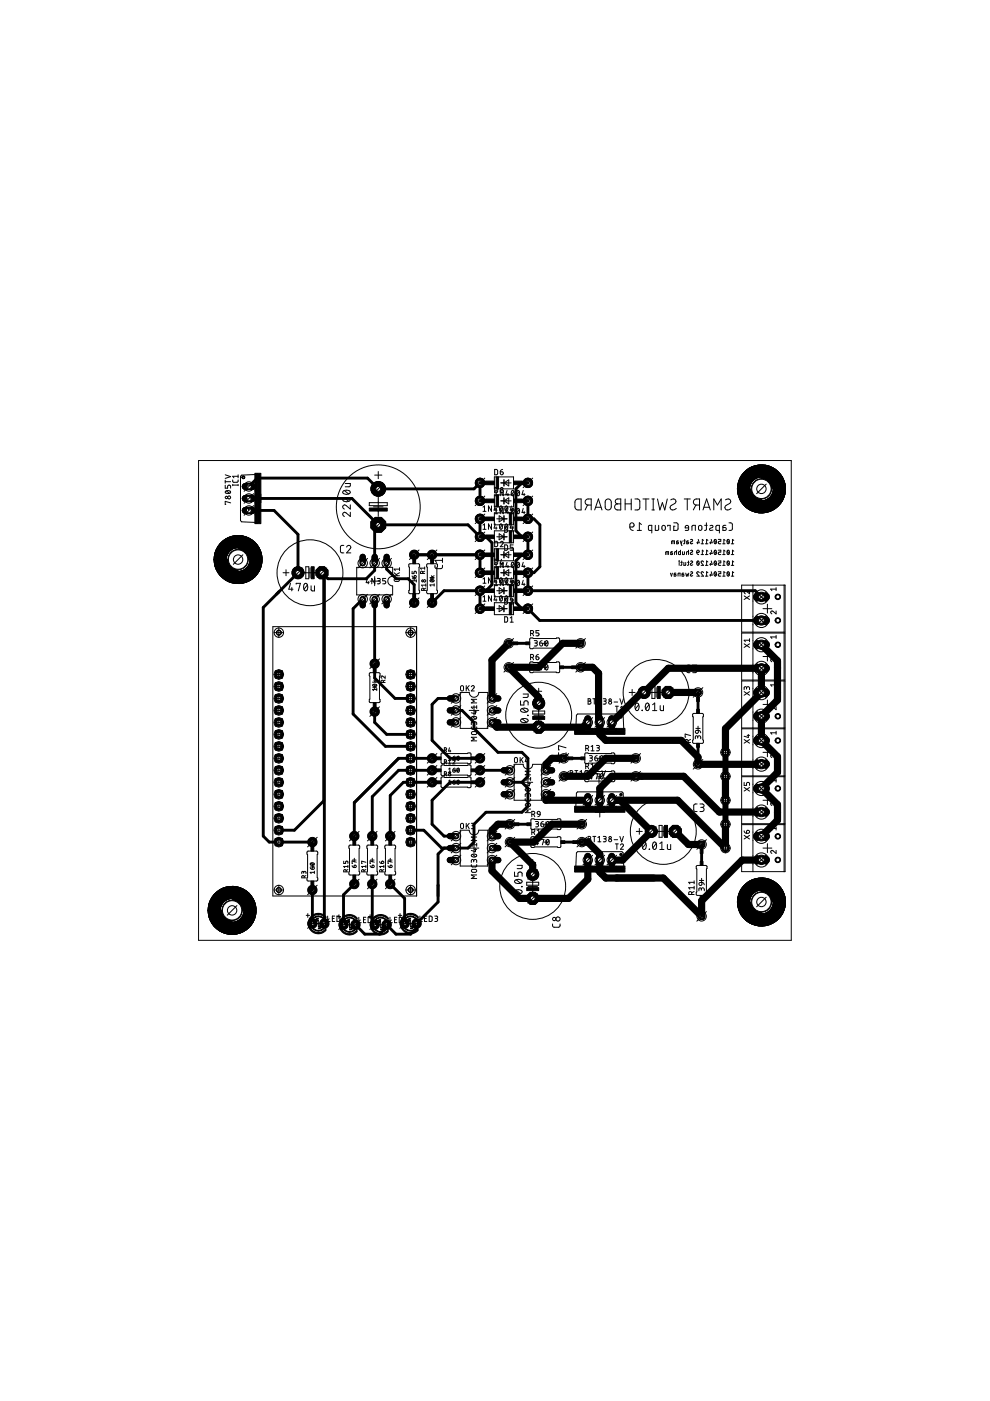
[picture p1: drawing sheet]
<svg xmlns="http://www.w3.org/2000/svg" width="210mm" height="297mm" viewBox="0 0 210 297" stroke-linecap="round" stroke-linejoin="round" font-family="sans-serif">
<g fill="#000" stroke="#000" stroke-width=".21">
<path d="M46.7 115.3a5.1 5.1 0 0 1 8.1 .6 5.1 5.1 0 0 1-2.9 7.6 5.1 5.1 0 0 1-6.5-4.9h2.5a2.54 2.54 0 0 1 3.8-2.2 2.54 2.54 0 0 1 .2 4.4 2.54 2.54 0 0 1-3.9-1.8l-.1-.4h-2.5a5.1 5.1 0 0 1 1.3-3.3z" fill-rule="evenodd"/>
<path d="M46.7 115.3a5.1 5.1 0 0 1 8.1 .6 5.1 5.1 0 0 1-2.9 7.6 5.1 5.1 0 0 1-6.5-4.9h2.5a2.54 2.54 0 0 1 3.8-2.2 2.54 2.54 0 0 1 .2 4.4 2.54 2.54 0 0 1-3.9-1.8l-.1-.4h-2.5a5.1 5.1 0 0 1 1.3-3.3z" fill-rule="evenodd"/>
<path d="M157.7 100.3a5.1 5.1 0 0 1 8 .7 5.1 5.1 0 0 1-2.9 7.6 5.1 5.1 0 0 1-6.4-4.9h2.5a2.54 2.54 0 0 1 3.6-2.4 2.54 2.54 0 0 1 .5 4.3 2.54 2.54 0 0 1-4.1-1.6v-.3h-2.5a5.3 5.3 0 0 1 1.3-3.4z" fill-rule="evenodd"/>
<path d="M157.7 100.3a5.1 5.1 0 0 1 8 .7 5.1 5.1 0 0 1-2.9 7.6 5.1 5.1 0 0 1-6.4-4.9h2.5a2.54 2.54 0 0 1 3.6-2.4 2.54 2.54 0 0 1 .5 4.3 2.54 2.54 0 0 1-4.1-1.6v-.3h-2.5a5.3 5.3 0 0 1 1.3-3.4z" fill-rule="evenodd"/>
<path d="M45.4 189.6a5.1 5.1 0 0 1 8.1 .7 5.1 5.1 0 0 1-2.9 7.6 5.1 5.1 0 0 1-6.5-4.9h2.6a2.55 2.55 0 0 1 3.7-2.2 2.55 2.55 0 0 1 .3 4.4 2.55 2.55 0 0 1-4-1.8v-.4h-2.6a5.1 5.1 0 0 1 1.3-3.4z" fill-rule="evenodd"/>
<path d="M45.4 189.6a5.1 5.1 0 0 1 8.1 .7 5.1 5.1 0 0 1-2.9 7.6 5.1 5.1 0 0 1-6.5-4.9h2.6a2.55 2.55 0 0 1 3.7-2.2 2.55 2.55 0 0 1 .3 4.4 2.55 2.55 0 0 1-4-1.8v-.4h-2.6a5.1 5.1 0 0 1 1.3-3.4z" fill-rule="evenodd"/>
<path d="M157.7 187.9a5.1 5.1 0 0 1 8 .7 5.1 5.1 0 0 1-2.9 7.5 5.1 5.1 0 0 1-6.4-4.9h2.5a2.54 2.54 0 0 1 3.6-2.4 2.54 2.54 0 0 1 .5 4.4 2.54 2.54 0 0 1-4.1-1.6v-.4h-2.5a5.3 5.3 0 0 1 1.3-3.3z" fill-rule="evenodd"/>
<path d="M157.7 187.9a5.1 5.1 0 0 1 8 .7 5.1 5.1 0 0 1-2.9 7.5 5.1 5.1 0 0 1-6.4-4.9h2.5a2.54 2.54 0 0 1 3.6-2.4 2.54 2.54 0 0 1 .5 4.4 2.54 2.54 0 0 1-4.1-1.6v-.4h-2.5a5.3 5.3 0 0 1 1.3-3.3z" fill-rule="evenodd"/>
</g>
<g fill="none" stroke="#000" stroke-width=".21">
<path d="M122 106.1l.3-.3h.9v2.3h-.9l-.3-.2-.1-.4zM124.6 107.1l-.5 1M125.3 107.1h-.6a.65 .65 0 0 1-.6-.7 .65 .65 0 0 1 .6-.6h.6v2.3M126.1 108.1l.8-2.3 .7 2.3M126.3 107.5h1.1M128.4 106.1a.65 .65 0 0 1 .8-.3 .65 .65 0 0 1 .4 .6v1.1a.65 .65 0 0 1-.6 .6 .65 .65 0 0 1-.7-.6zM130.6 105.9l1-.1v2.3h-.6a.65 .65 0 0 1-.7-.6 .65 .65 0 0 1 .7-.7l-.4-.1-.1-.3zM131 106.8h.6M132.5 106.8h1.3M132.5 105.8v2.3M133.5 111.7l.3 .6 .5 .2M133.7 111a.45 .45 0 0 1 .7 .1 .45 .45 0 0 1-.3 .6h-.6z"/>
<path d="M133.8 105.8v2.3M134.6 105.8h.7l.4 .5-.1 1.5-.3 .3h-.7M135.1 112.5h.9M136 111.2l-.4-.4v1.7M136.3 105.8h1.3M136.9 105.8v2.3M138.2 112.5l-.7-.1v-.7l.1-.3h.6v1.6M138.2 105.8h.5M138.2 108.1h.5M138.5 105.8v2.3M138.9 111.4v1.1l.7-.2 .1-.9M139.4 105.8l.5 2.3 .5-1.5 .5 1.5 .6-2.3"/>
<path d="M140.4 111.5h.6l.1 .6a.37 .37 0 0 1-.4 .4 .37 .37 0 0 1-.4-.4zM141.1 117.6v-.5l.2-.1h.5v.6M141.4 117v.6M141.6 111.6v-.2h.5v1.1M142.2 106a.58 .58 0 0 1 .9-.1 .58 .58 0 0 1-.1 .9l-.7 .3a.58 .58 0 0 0 0 .9 .58 .58 0 0 0 .9 0l.2-.2M142.4 115.3v-.5l.1-.1h.5v.6M142.6 117l-.4 .1v.5h.3l.1-.3-.4-.1M142.7 114.7v.6M142.9 110.8l.6 .1 .2 .2v1.1l-.2 .2-.6 .1v-.9h.2M143.4 117h-.4v.6M143.4 116.6v1M143.8 114.7l-.3 .1v.5h.3v-.3l-.3-.1"/>
<path d="M144 118.9h.1M144 119.2v.7M144.2 114.7l.4 .9M144.3 116.6v1h-.4v-.6h.4M144.3 119.2h.4M144.5 118.9v.8l-.2 .2M144.6 114.7l-.2 .6M144.7 117v.6l.4-.1v-.5M144.9 115.3h.1M144.9 114.7h.4M145 119.2v.7l.4-.1v-.6M145.1 105.8h1.3"/>
<path d="M145.2 114.4v.7l-.2 .2M145.7 105.8v2.3M145.8 119.2h.3M146 114.7l-.4 .1v.5h.3l.1-.3-.4-.1M146 117h-.4v.6M146 118.9v.8l-.2 .2M146 116.6v1M146 111.9h-.7a.38 .38 0 0 1 .2-.5 .38 .38 0 0 1 .5 .3l-.1 .7-.6 .1M146.4 114.4h.3l.2 .2-.5 .4v.2l.2 .1 .3-.1M146.4 116.7h.3l.2 .2-.5 .4v.2l.2 .1 .3-.1M146.4 119h.3l.2 .1-.5 .4v.3l.2 .1 .3-.2M146.7 112.5v-1l.3-.1h.4v1.1"/>
<path d="M147.5 107.1l-.5 1M147.7 117.2l.1 .3 .3 .1M147.8 119.1l.4 .6M147.8 116.7a.26 .26 0 0 1 .4 .1 .26 .26 0 0 1-.2 .4h-.3zM147.9 119a.44 .44 0 0 1 .4 .4 .44 .44 0 0 1-.4 .4l-.2-.4zM147.9 114.9v.4M148 114.4l.3 .7h-.6M148.2 111.5h.5l.1 .6a.36 .36 0 0 1-.3 .4 .36 .36 0 0 1-.4-.4zM148.3 107.1h-.6a.65 .65 0 0 1-.7-.7 .65 .65 0 0 1 .7-.6h.6v2.3M148.7 115.3h.5M148.7 117.6h.5M149.1 108.1l.7-2.3 .8 2.3"/>
<path d="M149.2 119.1a.26 .26 0 0 0-.4-.2 .26 .26 0 0 0-.1 .4l.5 .6h-.5M149.2 114.6l-.3-.2v.9M149.2 116.9l-.3-.3v1M149.2 107.5h1.2M149.4 111.4h.5M149.6 115.3h.5M149.6 117.6h.5M149.6 119.9h.5M149.8 110.8v1.5l-.4 .2M150.1 114.6l-.3-.2v.9M150.1 116.9l-.3-.3v1M150.1 119.1l-.3-.2v1"/>
<path d="M150.5 111.5l.4-.1 .3 .2-.7 .5v.2l.2 .2 .5-.1M150.6 114.9v.4M150.6 117.2v.4M150.6 119.4v.5M150.8 114.4l.2 .7h-.5M150.8 116.6l.2 .8h-.5M150.8 118.9l.2 .8h-.5M151.3 108.1v-2.3l.8 1.3 .8-1.3v2.3M151.4 114.6l.4 .5M151.4 116.9l.4 .5M151.4 119.1l.4 .6M151.5 114.4a.44 .44 0 0 1 .4 .4 .44 .44 0 0 1-.4 .5l-.1-.5z"/>
<path d="M151.5 116.7a.44 .44 0 0 1 .4 .4 .44 .44 0 0 1-.4 .4l-.1-.4zM151.5 119a.44 .44 0 0 1 .4 .4 .44 .44 0 0 1-.4 .4l-.1-.4zM152.3 114.4h.5v.4h-.3l-.2 .2 .1 .3h.4M152.3 116.6h.5v.5h-.3l-.2 .2 .1 .3h.4M152.3 118.9h.5v.4h-.3l-.2 .2 .1 .3 .4 .1M152.5 112.5l-.7-.2v-.6l.1-.3h.6v1.6M153.2 115.3h.5M153.2 117.6h.5M153.2 119.9h.5M153.7 114.6l-.2-.2v.9M153.7 116.9l-.2-.3v1M153.7 119.1l-.2-.2v1"/>
<path d="M153.8 106a.58 .58 0 0 1 .9-.1 .58 .58 0 0 1 0 .9l-.7 .3a.58 .58 0 0 0-.1 .9 .58 .58 0 0 0 .9 0l.2-.2M153.9 111.4h-.5l-.1 .3v.8l.5-.1 .2-.2-.1-.2-.6-.2M154.2 114.6l.4 .5M154.2 116.9l.4 .5M154.2 119.1l.4 .6M154.3 114.4a.44 .44 0 0 1 .3 .4 .44 .44 0 0 1-.3 .5l-.2-.5zM154.3 116.7a.44 .44 0 0 1 .3 .4 .44 .44 0 0 1-.3 .4l-.2-.4zM154.3 119a.44 .44 0 0 1 .3 .4 .44 .44 0 0 1-.3 .4l-.2-.4zM154.6 110.8l.4 .1 .3 .3v1l-.3 .2-.4 .1M155 115.3h.6M155 117.6h.6M155 119.9h.6"/>
<path d="M155.6 114.6l-.3-.2v.9M155.6 116.9l-.3-.3v1M155.6 119.1l-.3-.2v1M142.2 121.5l.2 .7 .2-.7M143.3 121.5l-.4 .2v.5l.4-.1v-.2l-.4-.1M143.8 122.2l.1-.7h.3v.7M145 121.5l-.4 .2v.5l.3-.1v-.3h-.3M145.4 121.5l.1 .7 .2-.5 .2 .5 .1-.7M146.4 121.3l.3-.1 .2 .2-.5 .4v.2l.2 .2 .3-.2M148.3 121.4a.26 .26 0 0 0-.4-.2 .26 .26 0 0 0-.1 .4l.5 .6h-.6M149.2 121.4a.26 .26 0 0 0-.4-.2 .26 .26 0 0 0-.1 .4l.5 .6h-.5M149.6 122.2h.5"/>
<path d="M150.1 121.4l-.3-.2v1M150.6 121.7v.5M150.8 121.2l.2 .7h-.5M151.4 121.4l.4 .5M151.5 121.2a.44 .44 0 0 1 .4 .5 .44 .44 0 0 1-.4 .4l-.1-.4zM152.3 121.2h.5v.4l-.4 .1-.1 .1 .1 .3 .4 .1M153.2 122.2h.5M153.7 121.4l-.2-.2v1M154.2 121.4l.4 .5M154.3 121.2a.44 .44 0 0 1 .3 .5 .44 .44 0 0 1-.3 .4l-.2-.4zM155 122.2h.6M155.6 121.4l-.3-.2v1"/>
</g>
<g fill="none" stroke="#000" stroke-width=".61">
<path d="M52.8 108.2h5.3l5.1 5.1v8.1l-7.4 7.4v48.5l1.3 1.2h9.1M52.8 103.1l1.7-1.7h23.4l2.3 2.3h20.3l1.3-1.3v3.8M52.8 105.7h21.8l5.6 5.6M80.2 111.3l-.8 .7v8.9l-1.7 1.8h-8.2l-1.2-1.3M80.2 111.3h19l2.6 2.5M82 119.4v1.3l2 2h2.6l1.2 1.3v3.8M87.8 117.6h14v3.8M101.8 110v3.8M101.8 113.8h1.2l1.3 1.3v8.9l-1.3 1.2h-8.9l-2.5 2.6M111.9 106.2v3.8h1.3l1.3 1.3v8.9l-1.3 1.2h-1.3v3.8h48.2l1.3 1.4M111.9 102.4h-1.2l-1.3 1.3v8.8l1.3 1.3h1.2v3.8h-1.2l-1.3 1.3v8.9l1.3 1.3h1.2l2.5 2.5h47M68.6 121.8v48l-6.2 6.2h-3.3"/>
<path d="M68.8 121.9v73.9M76.9 127l-2 2.1v22.3l6.8 6.8h5.4M79.4 127v16.8l4.4 4.3h3.3M101.8 125.2v3.9M79.4 150.9v2.3l2.6 2.5h5.1M96.7 148.1h-3.8l-1.3 1.3v7.6l3.8 3.8h6.4M96.7 150.6h1.3l2.5 2.6v1.2l5.1 5.1h5.1l1.2 1.3v3.8l-1.2 1.3M91.6 160.8h-7.1l-9.4 9.4v7.1M91.6 163.3h-7.1l-5.6 5.6v8.4M91.6 165.9h-6.1l-2.8 2.8v8.6M94.1 179.8l-1.2 1.3v10.1l-4.6 4.6v1l-1.2 1.3h-3.2l-1.9-2v.5l-1.5 1.5h-3.2l-1.9-2M101.8 163.3h6.3"/>
<path d="M101.8 165.9h-6.4l-3.8 3.8v5.1l2.5 2.5h2.6M106.8 165.9h3.9M110.7 165.9l1.2 1.2v3.8l-1.2 1.3h-7.7l-2.5 2.6v3.7l-1.3 1.3h-5.6l-3.7-3.8h-2.8M66.2 188.7v7.1M75.1 187.4l-2.3 2.3v6.4M78.9 187.4v8.2l.5 .5M82.7 187.4l3.1 3.1v5.3"/>
</g>
<g fill="none" stroke="#000" stroke-width="1.5">
<path d="M107.9 136.4l-3.6 3.6v8.1M123.1 136.4h-3.8l-5.1 5.1h-6.3l6.3 6.3v1.3M161.4 136.7l3.4 3.4v8.3l-3.4 3.4v5.2l3.4 3.4v3.4l-3.4 3.4 3.4 3.4v3.3l-3.4 3.4M104.3 153.2l1 1h18.3l1-1M123.1 141.5h2.5l1.3 1.2v10.2l.3 .3v2.5l1.2 1.3h16l3.6 3.5v1.6l13.4-.1M129.7 153.2l6.4-6.4h.5l5.1-5.1h19.7v5.2l-7.6 7.6v5M141.6 146.8h6.4M108.1 174.8h-2.5l-1.3 1.2v1.3M115.7 168.4v1.3h8.9M119.5 160.8h-2.5l-1.3 1.3v1.2M123.4 178.5h1.2l2.6 2.6v3.8l1.2 1.3h12.2l8.2 8.1v-3.3l8.6-8.6 4-.1M123.4 174.8h-6.4l-3.8 3.7h-5.1l4.8 4.9v2"/>
<path d="M127.2 169.7v-2.6l2.5-2.5h15.2l7.6 7.6h8.9M129.7 169.7h14l10.1 10.1v-5M131.5 169.7l6.6 6.6-6.1 6.1h-2.3M134.8 160.8h-6.4l-3.8 3.8h-5.1M143.2 176.3l2.8 2.7h2.8M153.8 164.6v5.1M104.3 182.4v2.2l5.9 5.9h10.4l4-4.1v-4"/>
</g>
<path d="M82 118.1v1.3" fill="none" stroke="#000" stroke-width="1.3"/>
<circle cx="82" cy="119.4" r=".4" fill="#fff" stroke="#000" stroke-width=".21"/>
<path d="M79.4 118.1v1.3" fill="none" stroke="#000" stroke-width="1.3"/>
<circle cx="79.4" cy="119.4" r=".4" fill="#fff" stroke="#000" stroke-width=".21"/>
<path d="M79.4 127v1.3" fill="none" stroke="#000" stroke-width="1.3"/>
<circle cx="79.4" cy="127" r=".4" fill="#fff" stroke="#000" stroke-width=".21"/>
<path d="M82 127v1.3" fill="none" stroke="#000" stroke-width="1.3"/>
<circle cx="82" cy="127" r=".4" fill="#fff" stroke="#000" stroke-width=".21"/>
<path d="M76.9 118.1v1.3" fill="none" stroke="#000" stroke-width="1.3"/>
<circle cx="76.9" cy="119.4" r=".4" fill="#fff" stroke="#000" stroke-width=".21"/>
<path d="M76.9 127v1.3" fill="none" stroke="#000" stroke-width="1.3"/>
<circle cx="76.9" cy="127" r=".4" fill="#fff" stroke="#000" stroke-width=".21"/>
<circle cx="101.8" cy="129.1" r=".97" fill="#000" stroke="#000" stroke-width=".21"/>
<circle cx="101.8" cy="129.1" r=".55" fill="#fff" stroke="#000" stroke-width=".21"/>
<circle cx="111.9" cy="129.1" r=".97" fill="#000" stroke="#000" stroke-width=".21"/>
<circle cx="111.9" cy="129.1" r=".55" fill="#fff" stroke="#000" stroke-width=".21"/>
<circle cx="111.9" cy="117.6" r=".97" fill="#000" stroke="#000" stroke-width=".21"/>
<circle cx="111.9" cy="117.6" r=".55" fill="#fff" stroke="#000" stroke-width=".21"/>
<circle cx="101.8" cy="117.6" r=".97" fill="#000" stroke="#000" stroke-width=".21"/>
<circle cx="101.8" cy="117.6" r=".55" fill="#fff" stroke="#000" stroke-width=".21"/>
<circle cx="101.8" cy="125.2" r=".97" fill="#000" stroke="#000" stroke-width=".21"/>
<circle cx="101.8" cy="125.2" r=".55" fill="#fff" stroke="#000" stroke-width=".21"/>
<circle cx="111.9" cy="125.2" r=".97" fill="#000" stroke="#000" stroke-width=".21"/>
<circle cx="111.9" cy="125.2" r=".55" fill="#fff" stroke="#000" stroke-width=".21"/>
<circle cx="111.9" cy="121.4" r=".97" fill="#000" stroke="#000" stroke-width=".21"/>
<circle cx="111.9" cy="121.4" r=".55" fill="#fff" stroke="#000" stroke-width=".21"/>
<circle cx="101.8" cy="121.4" r=".97" fill="#000" stroke="#000" stroke-width=".21"/>
<circle cx="101.8" cy="121.4" r=".55" fill="#fff" stroke="#000" stroke-width=".21"/>
<circle cx="87.8" cy="117.6" r=".92" fill="#000" stroke="#000" stroke-width=".21"/>
<circle cx="87.8" cy="117.6" r=".4" fill="#fff" stroke="#000" stroke-width=".21"/>
<circle cx="87.8" cy="127.8" r=".92" fill="#000" stroke="#000" stroke-width=".21"/>
<circle cx="87.8" cy="127.8" r=".4" fill="#fff" stroke="#000" stroke-width=".21"/>
<circle cx="79.4" cy="140.7" r=".92" fill="#000" stroke="#000" stroke-width=".21"/>
<circle cx="79.4" cy="140.7" r=".4" fill="#fff" stroke="#000" stroke-width=".21"/>
<circle cx="79.4" cy="150.9" r=".92" fill="#000" stroke="#000" stroke-width=".21"/>
<circle cx="79.4" cy="150.9" r=".4" fill="#fff" stroke="#000" stroke-width=".21"/>
<circle cx="101.8" cy="113.8" r=".97" fill="#000" stroke="#000" stroke-width=".21"/>
<circle cx="101.8" cy="113.8" r=".55" fill="#fff" stroke="#000" stroke-width=".21"/>
<circle cx="111.9" cy="113.8" r=".97" fill="#000" stroke="#000" stroke-width=".21"/>
<circle cx="111.9" cy="113.8" r=".55" fill="#fff" stroke="#000" stroke-width=".21"/>
<circle cx="111.9" cy="102.4" r=".97" fill="#000" stroke="#000" stroke-width=".21"/>
<circle cx="111.9" cy="102.4" r=".55" fill="#fff" stroke="#000" stroke-width=".21"/>
<circle cx="101.8" cy="102.4" r=".97" fill="#000" stroke="#000" stroke-width=".21"/>
<circle cx="101.8" cy="102.4" r=".55" fill="#fff" stroke="#000" stroke-width=".21"/>
<circle cx="101.8" cy="110" r=".97" fill="#000" stroke="#000" stroke-width=".21"/>
<circle cx="101.8" cy="110" r=".55" fill="#fff" stroke="#000" stroke-width=".21"/>
<circle cx="111.9" cy="110" r=".97" fill="#000" stroke="#000" stroke-width=".21"/>
<circle cx="111.9" cy="110" r=".55" fill="#fff" stroke="#000" stroke-width=".21"/>
<circle cx="111.9" cy="106.2" r=".97" fill="#000" stroke="#000" stroke-width=".21"/>
<circle cx="111.9" cy="106.2" r=".55" fill="#fff" stroke="#000" stroke-width=".21"/>
<circle cx="101.8" cy="106.2" r=".97" fill="#000" stroke="#000" stroke-width=".21"/>
<circle cx="101.8" cy="106.2" r=".55" fill="#fff" stroke="#000" stroke-width=".21"/>
<path d="M52 103.1h1.5" fill="none" stroke="#000" stroke-width="1.5"/>
<circle cx="52.8" cy="103.1" r=".51" fill="#fff" stroke="#000" stroke-width=".21"/>
<path d="M52 105.7h1.5" fill="none" stroke="#000" stroke-width="1.5"/>
<circle cx="52.8" cy="105.7" r=".51" fill="#fff" stroke="#000" stroke-width=".21"/>
<path d="M52 108.2h1.5" fill="none" stroke="#000" stroke-width="1.5"/>
<circle cx="52.8" cy="108.2" r=".51" fill="#fff" stroke="#000" stroke-width=".21"/>
<circle cx="80.2" cy="111.3" r="1.7" fill="#000" stroke="#000" stroke-width=".21"/>
<circle cx="80.2" cy="111.3" r=".51" fill="#fff" stroke="#000" stroke-width=".21"/>
<circle cx="80.2" cy="103.7" r="1.57" fill="#000" stroke="#000" stroke-width=".21"/>
<circle cx="80.2" cy="103.7" r=".51" fill="#fff" stroke="#000" stroke-width=".21"/>
<circle cx="63.2" cy="121.4" r="1.27" fill="#000" stroke="#000" stroke-width=".21"/>
<circle cx="63.2" cy="121.4" r=".51" fill="#fff" stroke="#000" stroke-width=".21"/>
<circle cx="68.3" cy="121.4" r="1.38" fill="#000" stroke="#000" stroke-width=".21"/>
<circle cx="68.3" cy="121.4" r=".51" fill="#fff" stroke="#000" stroke-width=".21"/>
<circle cx="66.2" cy="195.8" r=".92" fill="#000" stroke="#000" stroke-width=".21"/>
<circle cx="66.2" cy="195.8" r=".4" fill="#fff" stroke="#000" stroke-width=".21"/>
<circle cx="68.8" cy="195.8" r=".92" fill="#000" stroke="#000" stroke-width=".21"/>
<circle cx="68.8" cy="195.8" r=".4" fill="#fff" stroke="#000" stroke-width=".21"/>
<circle cx="66.2" cy="188.7" r=".92" fill="#000" stroke="#000" stroke-width=".21"/>
<circle cx="66.2" cy="188.7" r=".4" fill="#fff" stroke="#000" stroke-width=".21"/>
<circle cx="66.2" cy="178.5" r=".92" fill="#000" stroke="#000" stroke-width=".21"/>
<circle cx="66.2" cy="178.5" r=".4" fill="#fff" stroke="#000" stroke-width=".21"/>
<path d="M95.4 148.1h1.3" fill="none" stroke="#000" stroke-width="1.3"/>
<circle cx="96.7" cy="148.1" r=".4" fill="#fff" stroke="#000" stroke-width=".21"/>
<path d="M95.4 150.6h1.3" fill="none" stroke="#000" stroke-width="1.3"/>
<circle cx="96.7" cy="150.6" r=".4" fill="#fff" stroke="#000" stroke-width=".21"/>
<path d="M104.3 150.6h1.3" fill="none" stroke="#000" stroke-width="1.3"/>
<circle cx="104.3" cy="150.6" r=".4" fill="#fff" stroke="#000" stroke-width=".21"/>
<path d="M104.3 148.1h1.3" fill="none" stroke="#000" stroke-width="1.3"/>
<circle cx="104.3" cy="148.1" r=".4" fill="#fff" stroke="#000" stroke-width=".21"/>
<path d="M95.4 153.2h1.3" fill="none" stroke="#000" stroke-width="1.3"/>
<circle cx="96.7" cy="153.2" r=".4" fill="#fff" stroke="#000" stroke-width=".21"/>
<path d="M104.3 153.2h1.3" fill="none" stroke="#000" stroke-width="1.3"/>
<circle cx="104.3" cy="153.2" r=".4" fill="#fff" stroke="#000" stroke-width=".21"/>
<path d="M129.7 152.4v1.5" fill="none" stroke="#000" stroke-width="1.5"/>
<circle cx="129.7" cy="153.2" r=".51" fill="#fff" stroke="#000" stroke-width=".21"/>
<path d="M127.2 152.4v1.5" fill="none" stroke="#000" stroke-width="1.5"/>
<circle cx="127.2" cy="153.2" r=".51" fill="#fff" stroke="#000" stroke-width=".21"/>
<path d="M124.6 152.4v1.5" fill="none" stroke="#000" stroke-width="1.5"/>
<circle cx="124.6" cy="153.2" r=".51" fill="#fff" stroke="#000" stroke-width=".21"/>
<circle cx="91.6" cy="160.8" r=".92" fill="#000" stroke="#000" stroke-width=".21"/>
<circle cx="91.6" cy="160.8" r=".4" fill="#fff" stroke="#000" stroke-width=".21"/>
<circle cx="101.8" cy="160.8" r=".92" fill="#000" stroke="#000" stroke-width=".21"/>
<circle cx="101.8" cy="160.8" r=".4" fill="#fff" stroke="#000" stroke-width=".21"/>
<circle cx="107.9" cy="136.4" r=".71" fill="#000" stroke="#000" stroke-width=".21"/>
<circle cx="107.9" cy="136.4" r=".4" fill="#fff" stroke="#000" stroke-width=".21"/>
<circle cx="123.1" cy="136.4" r=".71" fill="#000" stroke="#000" stroke-width=".21"/>
<circle cx="123.1" cy="136.4" r=".4" fill="#fff" stroke="#000" stroke-width=".21"/>
<circle cx="107.9" cy="141.5" r=".71" fill="#000" stroke="#000" stroke-width=".21"/>
<circle cx="107.9" cy="141.5" r=".4" fill="#fff" stroke="#000" stroke-width=".21"/>
<circle cx="123.1" cy="141.5" r=".71" fill="#000" stroke="#000" stroke-width=".21"/>
<circle cx="123.1" cy="141.5" r=".4" fill="#fff" stroke="#000" stroke-width=".21"/>
<circle cx="148" cy="162.1" r=".71" fill="#000" stroke="#000" stroke-width=".21"/>
<circle cx="148" cy="162.1" r=".4" fill="#fff" stroke="#000" stroke-width=".21"/>
<circle cx="148" cy="146.8" r=".71" fill="#000" stroke="#000" stroke-width=".21"/>
<circle cx="148" cy="146.8" r=".4" fill="#fff" stroke="#000" stroke-width=".21"/>
<path d="M95.4 177.3h1.3" fill="none" stroke="#000" stroke-width="1.3"/>
<circle cx="96.7" cy="177.3" r=".4" fill="#fff" stroke="#000" stroke-width=".21"/>
<path d="M95.4 179.8h1.3" fill="none" stroke="#000" stroke-width="1.3"/>
<circle cx="96.7" cy="179.8" r=".4" fill="#fff" stroke="#000" stroke-width=".21"/>
<path d="M104.3 179.8h1.3" fill="none" stroke="#000" stroke-width="1.3"/>
<circle cx="104.3" cy="179.8" r=".4" fill="#fff" stroke="#000" stroke-width=".21"/>
<path d="M104.3 177.3h1.3" fill="none" stroke="#000" stroke-width="1.3"/>
<circle cx="104.3" cy="177.3" r=".4" fill="#fff" stroke="#000" stroke-width=".21"/>
<path d="M95.4 182.4h1.3" fill="none" stroke="#000" stroke-width="1.3"/>
<circle cx="96.7" cy="182.4" r=".4" fill="#fff" stroke="#000" stroke-width=".21"/>
<path d="M104.3 182.4h1.3" fill="none" stroke="#000" stroke-width="1.3"/>
<circle cx="104.3" cy="182.4" r=".4" fill="#fff" stroke="#000" stroke-width=".21"/>
<path d="M129.7 181.6v1.5" fill="none" stroke="#000" stroke-width="1.5"/>
<circle cx="129.7" cy="182.4" r=".51" fill="#fff" stroke="#000" stroke-width=".21"/>
<path d="M127.2 181.6v1.5" fill="none" stroke="#000" stroke-width="1.5"/>
<circle cx="127.2" cy="182.4" r=".51" fill="#fff" stroke="#000" stroke-width=".21"/>
<path d="M124.6 181.6v1.5" fill="none" stroke="#000" stroke-width="1.5"/>
<circle cx="124.6" cy="182.4" r=".51" fill="#fff" stroke="#000" stroke-width=".21"/>
<circle cx="91.6" cy="165.9" r=".92" fill="#000" stroke="#000" stroke-width=".21"/>
<circle cx="91.6" cy="165.9" r=".4" fill="#fff" stroke="#000" stroke-width=".21"/>
<circle cx="101.8" cy="165.9" r=".92" fill="#000" stroke="#000" stroke-width=".21"/>
<circle cx="101.8" cy="165.9" r=".4" fill="#fff" stroke="#000" stroke-width=".21"/>
<circle cx="108.1" cy="174.8" r=".71" fill="#000" stroke="#000" stroke-width=".21"/>
<circle cx="108.1" cy="174.8" r=".4" fill="#fff" stroke="#000" stroke-width=".21"/>
<circle cx="123.4" cy="174.8" r=".71" fill="#000" stroke="#000" stroke-width=".21"/>
<circle cx="123.4" cy="174.8" r=".4" fill="#fff" stroke="#000" stroke-width=".21"/>
<circle cx="108.1" cy="178.5" r=".71" fill="#000" stroke="#000" stroke-width=".21"/>
<circle cx="108.1" cy="178.5" r=".4" fill="#fff" stroke="#000" stroke-width=".21"/>
<circle cx="123.4" cy="178.5" r=".71" fill="#000" stroke="#000" stroke-width=".21"/>
<circle cx="123.4" cy="178.5" r=".4" fill="#fff" stroke="#000" stroke-width=".21"/>
<circle cx="148.8" cy="194.3" r=".71" fill="#000" stroke="#000" stroke-width=".21"/>
<circle cx="148.8" cy="194.3" r=".4" fill="#fff" stroke="#000" stroke-width=".21"/>
<circle cx="148.8" cy="179" r=".71" fill="#000" stroke="#000" stroke-width=".21"/>
<circle cx="148.8" cy="179" r=".4" fill="#fff" stroke="#000" stroke-width=".21"/>
<path d="M106.8 163.3h1.3" fill="none" stroke="#000" stroke-width="1.3"/>
<circle cx="108.1" cy="163.3" r=".4" fill="#fff" stroke="#000" stroke-width=".21"/>
<path d="M106.8 165.9h1.3" fill="none" stroke="#000" stroke-width="1.3"/>
<circle cx="108.1" cy="165.9" r=".4" fill="#fff" stroke="#000" stroke-width=".21"/>
<path d="M115.7 165.9h1.4" fill="none" stroke="#000" stroke-width="1.3"/>
<circle cx="115.7" cy="165.9" r=".4" fill="#fff" stroke="#000" stroke-width=".21"/>
<path d="M115.7 163.3h1.4" fill="none" stroke="#000" stroke-width="1.3"/>
<circle cx="115.7" cy="163.3" r=".4" fill="#fff" stroke="#000" stroke-width=".21"/>
<path d="M106.8 168.4h1.3" fill="none" stroke="#000" stroke-width="1.3"/>
<circle cx="108.1" cy="168.4" r=".4" fill="#fff" stroke="#000" stroke-width=".21"/>
<path d="M115.7 168.4h1.4" fill="none" stroke="#000" stroke-width="1.3"/>
<circle cx="115.7" cy="168.4" r=".4" fill="#fff" stroke="#000" stroke-width=".21"/>
<path d="M129.7 168.9v1.5" fill="none" stroke="#000" stroke-width="1.5"/>
<circle cx="129.7" cy="169.7" r=".51" fill="#fff" stroke="#000" stroke-width=".21"/>
<path d="M127.2 168.9v1.5" fill="none" stroke="#000" stroke-width="1.5"/>
<circle cx="127.2" cy="169.7" r=".51" fill="#fff" stroke="#000" stroke-width=".21"/>
<path d="M124.6 168.9v1.5" fill="none" stroke="#000" stroke-width="1.5"/>
<circle cx="124.6" cy="169.7" r=".51" fill="#fff" stroke="#000" stroke-width=".21"/>
<circle cx="91.6" cy="163.3" r=".92" fill="#000" stroke="#000" stroke-width=".21"/>
<circle cx="91.6" cy="163.3" r=".4" fill="#fff" stroke="#000" stroke-width=".21"/>
<circle cx="101.8" cy="163.3" r=".92" fill="#000" stroke="#000" stroke-width=".21"/>
<circle cx="101.8" cy="163.3" r=".4" fill="#fff" stroke="#000" stroke-width=".21"/>
<circle cx="119.5" cy="160.8" r=".71" fill="#000" stroke="#000" stroke-width=".21"/>
<circle cx="119.5" cy="160.8" r=".4" fill="#fff" stroke="#000" stroke-width=".21"/>
<circle cx="134.8" cy="160.8" r=".71" fill="#000" stroke="#000" stroke-width=".21"/>
<circle cx="134.8" cy="160.8" r=".4" fill="#fff" stroke="#000" stroke-width=".21"/>
<circle cx="119.5" cy="164.6" r=".71" fill="#000" stroke="#000" stroke-width=".21"/>
<circle cx="119.5" cy="164.6" r=".4" fill="#fff" stroke="#000" stroke-width=".21"/>
<circle cx="134.8" cy="164.6" r=".71" fill="#000" stroke="#000" stroke-width=".21"/>
<circle cx="134.8" cy="164.6" r=".4" fill="#fff" stroke="#000" stroke-width=".21"/>
<circle cx="72.8" cy="196.1" r=".92" fill="#000" stroke="#000" stroke-width=".21"/>
<circle cx="72.8" cy="196.1" r=".4" fill="#fff" stroke="#000" stroke-width=".21"/>
<circle cx="75.4" cy="196.1" r=".92" fill="#000" stroke="#000" stroke-width=".21"/>
<circle cx="75.4" cy="196.1" r=".4" fill="#fff" stroke="#000" stroke-width=".21"/>
<circle cx="75.1" cy="187.4" r=".92" fill="#000" stroke="#000" stroke-width=".21"/>
<circle cx="75.1" cy="187.4" r=".4" fill="#fff" stroke="#000" stroke-width=".21"/>
<circle cx="75.1" cy="177.3" r=".92" fill="#000" stroke="#000" stroke-width=".21"/>
<circle cx="75.1" cy="177.3" r=".4" fill="#fff" stroke="#000" stroke-width=".21"/>
<circle cx="85.8" cy="195.8" r=".92" fill="#000" stroke="#000" stroke-width=".21"/>
<circle cx="85.8" cy="195.8" r=".4" fill="#fff" stroke="#000" stroke-width=".21"/>
<circle cx="88.3" cy="195.8" r=".92" fill="#000" stroke="#000" stroke-width=".21"/>
<circle cx="88.3" cy="195.8" r=".4" fill="#fff" stroke="#000" stroke-width=".21"/>
<circle cx="82.7" cy="187.4" r=".92" fill="#000" stroke="#000" stroke-width=".21"/>
<circle cx="82.7" cy="187.4" r=".4" fill="#fff" stroke="#000" stroke-width=".21"/>
<circle cx="82.7" cy="177.3" r=".92" fill="#000" stroke="#000" stroke-width=".21"/>
<circle cx="82.7" cy="177.3" r=".4" fill="#fff" stroke="#000" stroke-width=".21"/>
<circle cx="79.4" cy="196.1" r=".92" fill="#000" stroke="#000" stroke-width=".21"/>
<circle cx="79.4" cy="196.1" r=".4" fill="#fff" stroke="#000" stroke-width=".21"/>
<circle cx="82" cy="196.1" r=".92" fill="#000" stroke="#000" stroke-width=".21"/>
<circle cx="82" cy="196.1" r=".4" fill="#fff" stroke="#000" stroke-width=".21"/>
<circle cx="78.9" cy="187.4" r=".92" fill="#000" stroke="#000" stroke-width=".21"/>
<circle cx="78.9" cy="187.4" r=".4" fill="#fff" stroke="#000" stroke-width=".21"/>
<circle cx="78.9" cy="177.3" r=".92" fill="#000" stroke="#000" stroke-width=".21"/>
<circle cx="78.9" cy="177.3" r=".4" fill="#fff" stroke="#000" stroke-width=".21"/>
<path d="M160.5 146.9h1.8" fill="none" stroke="#000" stroke-width="1.8"/>
<circle cx="161.4" cy="146.9" r=".59" fill="#fff" stroke="#000" stroke-width=".21"/>
<path d="M160.5 151.8h1.8" fill="none" stroke="#000" stroke-width="1.8"/>
<circle cx="161.4" cy="151.8" r=".59" fill="#fff" stroke="#000" stroke-width=".21"/>
<path d="M160.5 157h1.8" fill="none" stroke="#000" stroke-width="1.8"/>
<circle cx="161.4" cy="157" r=".59" fill="#fff" stroke="#000" stroke-width=".21"/>
<path d="M160.5 162h1.8" fill="none" stroke="#000" stroke-width="1.8"/>
<circle cx="161.4" cy="162" r=".59" fill="#fff" stroke="#000" stroke-width=".21"/>
<path d="M160.5 167.2h1.8" fill="none" stroke="#000" stroke-width="1.8"/>
<circle cx="161.4" cy="167.2" r=".59" fill="#fff" stroke="#000" stroke-width=".21"/>
<path d="M160.5 172.2h1.8" fill="none" stroke="#000" stroke-width="1.8"/>
<circle cx="161.4" cy="172.2" r=".59" fill="#fff" stroke="#000" stroke-width=".21"/>
<path d="M160.5 177.3h1.8" fill="none" stroke="#000" stroke-width="1.8"/>
<circle cx="161.4" cy="177.3" r=".59" fill="#fff" stroke="#000" stroke-width=".21"/>
<path d="M160.5 182.3h1.8" fill="none" stroke="#000" stroke-width="1.8"/>
<circle cx="161.4" cy="182.3" r=".59" fill="#fff" stroke="#000" stroke-width=".21"/>
<circle cx="91.6" cy="127.8" r=".92" fill="#000" stroke="#000" stroke-width=".21"/>
<circle cx="91.6" cy="127.8" r=".4" fill="#fff" stroke="#000" stroke-width=".21"/>
<circle cx="91.6" cy="117.6" r=".92" fill="#000" stroke="#000" stroke-width=".21"/>
<circle cx="91.6" cy="117.6" r=".4" fill="#fff" stroke="#000" stroke-width=".21"/>
<path d="M58.4 142.2h1.5v1.6h-1.5z" fill="#000" stroke="#000" stroke-width=".21"/>
<circle cx="59.1" cy="143" r=".51" fill="#fff" stroke="#000" stroke-width=".21"/>
<path d="M58.4 144.8h1.5v1.5h-1.5z" fill="#000" stroke="#000" stroke-width=".21"/>
<circle cx="59.1" cy="145.5" r=".51" fill="#fff" stroke="#000" stroke-width=".21"/>
<path d="M58.4 147.3h1.5v1.5h-1.5z" fill="#000" stroke="#000" stroke-width=".21"/>
<circle cx="59.1" cy="148.1" r=".51" fill="#fff" stroke="#000" stroke-width=".21"/>
<path d="M58.4 149.9h1.5v1.5h-1.5z" fill="#000" stroke="#000" stroke-width=".21"/>
<circle cx="59.1" cy="150.6" r=".51" fill="#fff" stroke="#000" stroke-width=".21"/>
<path d="M58.4 152.4h1.5v1.5h-1.5z" fill="#000" stroke="#000" stroke-width=".21"/>
<circle cx="59.1" cy="153.2" r=".51" fill="#fff" stroke="#000" stroke-width=".21"/>
<path d="M58.4 154.9h1.5v1.6h-1.5z" fill="#000" stroke="#000" stroke-width=".21"/>
<circle cx="59.1" cy="155.7" r=".51" fill="#fff" stroke="#000" stroke-width=".21"/>
<path d="M58.4 157.5h1.5v1.5h-1.5z" fill="#000" stroke="#000" stroke-width=".21"/>
<circle cx="59.1" cy="158.2" r=".51" fill="#fff" stroke="#000" stroke-width=".21"/>
<path d="M58.4 160h1.5v1.5h-1.5z" fill="#000" stroke="#000" stroke-width=".21"/>
<circle cx="59.1" cy="160.8" r=".51" fill="#fff" stroke="#000" stroke-width=".21"/>
<path d="M58.4 162.6h1.5v1.5h-1.5z" fill="#000" stroke="#000" stroke-width=".21"/>
<circle cx="59.1" cy="163.3" r=".51" fill="#fff" stroke="#000" stroke-width=".21"/>
<path d="M58.4 165.1h1.5v1.5h-1.5z" fill="#000" stroke="#000" stroke-width=".21"/>
<circle cx="59.1" cy="165.9" r=".51" fill="#fff" stroke="#000" stroke-width=".21"/>
<path d="M58.4 167.6h1.5v1.6h-1.5z" fill="#000" stroke="#000" stroke-width=".21"/>
<circle cx="59.1" cy="168.4" r=".51" fill="#fff" stroke="#000" stroke-width=".21"/>
<path d="M58.4 170.2h1.5v1.5h-1.5z" fill="#000" stroke="#000" stroke-width=".21"/>
<circle cx="59.1" cy="170.9" r=".51" fill="#fff" stroke="#000" stroke-width=".21"/>
<path d="M58.4 172.7h1.5v1.5h-1.5z" fill="#000" stroke="#000" stroke-width=".21"/>
<circle cx="59.1" cy="173.5" r=".51" fill="#fff" stroke="#000" stroke-width=".21"/>
<path d="M58.4 175.3h1.5v1.5h-1.5z" fill="#000" stroke="#000" stroke-width=".21"/>
<circle cx="59.1" cy="176" r=".51" fill="#fff" stroke="#000" stroke-width=".21"/>
<path d="M58.4 177.8h1.5v1.5h-1.5z" fill="#000" stroke="#000" stroke-width=".21"/>
<circle cx="59.1" cy="178.5" r=".51" fill="#fff" stroke="#000" stroke-width=".21"/>
<path d="M86.3 142.2h1.5v1.6h-1.5z" fill="#000" stroke="#000" stroke-width=".21"/>
<circle cx="87.1" cy="143" r=".51" fill="#fff" stroke="#000" stroke-width=".21"/>
<path d="M86.3 144.8h1.5v1.5h-1.5z" fill="#000" stroke="#000" stroke-width=".21"/>
<circle cx="87.1" cy="145.5" r=".51" fill="#fff" stroke="#000" stroke-width=".21"/>
<path d="M86.3 147.3h1.5v1.5h-1.5z" fill="#000" stroke="#000" stroke-width=".21"/>
<circle cx="87.1" cy="148.1" r=".51" fill="#fff" stroke="#000" stroke-width=".21"/>
<path d="M86.3 149.9h1.5v1.5h-1.5z" fill="#000" stroke="#000" stroke-width=".21"/>
<circle cx="87.1" cy="150.6" r=".51" fill="#fff" stroke="#000" stroke-width=".21"/>
<path d="M86.3 152.4h1.5v1.5h-1.5z" fill="#000" stroke="#000" stroke-width=".21"/>
<circle cx="87.1" cy="153.2" r=".51" fill="#fff" stroke="#000" stroke-width=".21"/>
<path d="M86.3 154.9h1.5v1.6h-1.5z" fill="#000" stroke="#000" stroke-width=".21"/>
<circle cx="87.1" cy="155.7" r=".51" fill="#fff" stroke="#000" stroke-width=".21"/>
<path d="M86.3 157.5h1.5v1.5h-1.5z" fill="#000" stroke="#000" stroke-width=".21"/>
<circle cx="87.1" cy="158.2" r=".51" fill="#fff" stroke="#000" stroke-width=".21"/>
<path d="M86.3 160h1.5v1.5h-1.5z" fill="#000" stroke="#000" stroke-width=".21"/>
<circle cx="87.1" cy="160.8" r=".51" fill="#fff" stroke="#000" stroke-width=".21"/>
<path d="M86.3 162.6h1.5v1.5h-1.5z" fill="#000" stroke="#000" stroke-width=".21"/>
<circle cx="87.1" cy="163.3" r=".51" fill="#fff" stroke="#000" stroke-width=".21"/>
<path d="M86.3 165.1h1.5v1.5h-1.5z" fill="#000" stroke="#000" stroke-width=".21"/>
<circle cx="87.1" cy="165.9" r=".51" fill="#fff" stroke="#000" stroke-width=".21"/>
<path d="M86.3 167.6h1.5v1.6h-1.5z" fill="#000" stroke="#000" stroke-width=".21"/>
<circle cx="87.1" cy="168.4" r=".51" fill="#fff" stroke="#000" stroke-width=".21"/>
<path d="M86.3 170.2h1.5v1.5h-1.5z" fill="#000" stroke="#000" stroke-width=".21"/>
<circle cx="87.1" cy="170.9" r=".51" fill="#fff" stroke="#000" stroke-width=".21"/>
<path d="M86.3 172.7h1.5v1.5h-1.5z" fill="#000" stroke="#000" stroke-width=".21"/>
<circle cx="87.1" cy="173.5" r=".51" fill="#fff" stroke="#000" stroke-width=".21"/>
<path d="M86.3 175.3h1.5v1.5h-1.5z" fill="#000" stroke="#000" stroke-width=".21"/>
<circle cx="87.1" cy="176" r=".51" fill="#fff" stroke="#000" stroke-width=".21"/>
<path d="M86.3 177.8h1.5v1.5h-1.5z" fill="#000" stroke="#000" stroke-width=".21"/>
<circle cx="87.1" cy="178.5" r=".51" fill="#fff" stroke="#000" stroke-width=".21"/>
<path d="M160.5 136.7h1.8" fill="none" stroke="#000" stroke-width="1.8"/>
<circle cx="161.4" cy="136.7" r=".59" fill="#fff" stroke="#000" stroke-width=".21"/>
<path d="M160.5 141.7h1.8" fill="none" stroke="#000" stroke-width="1.8"/>
<circle cx="161.4" cy="141.7" r=".59" fill="#fff" stroke="#000" stroke-width=".21"/>
<path d="M160.5 126.6h1.8" fill="none" stroke="#000" stroke-width="1.8"/>
<circle cx="161.4" cy="126.6" r=".59" fill="#fff" stroke="#000" stroke-width=".21"/>
<path d="M160.5 131.6h1.8" fill="none" stroke="#000" stroke-width="1.8"/>
<circle cx="161.4" cy="131.6" r=".59" fill="#fff" stroke="#000" stroke-width=".21"/>
<circle cx="114.2" cy="149.1" r="1.27" fill="#000" stroke="#000" stroke-width=".21"/>
<circle cx="114.2" cy="149.1" r=".51" fill="#fff" stroke="#000" stroke-width=".21"/>
<circle cx="114.2" cy="154.2" r="1.38" fill="#000" stroke="#000" stroke-width=".21"/>
<circle cx="114.2" cy="154.2" r=".51" fill="#fff" stroke="#000" stroke-width=".21"/>
<circle cx="112.9" cy="185.4" r="1.27" fill="#000" stroke="#000" stroke-width=".21"/>
<circle cx="112.9" cy="185.4" r=".51" fill="#fff" stroke="#000" stroke-width=".21"/>
<circle cx="112.9" cy="190.5" r="1.38" fill="#000" stroke="#000" stroke-width=".21"/>
<circle cx="112.9" cy="190.5" r=".51" fill="#fff" stroke="#000" stroke-width=".21"/>
<circle cx="138.1" cy="176.3" r="1.27" fill="#000" stroke="#000" stroke-width=".21"/>
<circle cx="138.1" cy="176.3" r=".51" fill="#fff" stroke="#000" stroke-width=".21"/>
<circle cx="143.2" cy="176.3" r="1.38" fill="#000" stroke="#000" stroke-width=".21"/>
<circle cx="143.2" cy="176.3" r=".51" fill="#fff" stroke="#000" stroke-width=".21"/>
<circle cx="136.6" cy="146.8" r="1.27" fill="#000" stroke="#000" stroke-width=".21"/>
<circle cx="136.6" cy="146.8" r=".51" fill="#fff" stroke="#000" stroke-width=".21"/>
<circle cx="141.6" cy="146.8" r="1.38" fill="#000" stroke="#000" stroke-width=".21"/>
<circle cx="141.6" cy="146.8" r=".51" fill="#fff" stroke="#000" stroke-width=".21"/>
<circle cx="153.8" cy="159.5" r=".74" fill="#000" stroke="#000" stroke-width=".21"/>
<circle cx="153.8" cy="159.5" r=".51" fill="#fff" stroke="#000" stroke-width=".21"/>
<circle cx="153.8" cy="164.6" r=".74" fill="#000" stroke="#000" stroke-width=".21"/>
<circle cx="153.8" cy="164.6" r=".51" fill="#fff" stroke="#000" stroke-width=".21"/>
<circle cx="153.8" cy="179.8" r=".74" fill="#000" stroke="#000" stroke-width=".21"/>
<circle cx="153.8" cy="179.8" r=".51" fill="#fff" stroke="#000" stroke-width=".21"/>
<circle cx="153.8" cy="169.7" r=".74" fill="#000" stroke="#000" stroke-width=".21"/>
<circle cx="153.8" cy="169.7" r=".51" fill="#fff" stroke="#000" stroke-width=".21"/>
<circle cx="153.8" cy="174.8" r=".74" fill="#000" stroke="#000" stroke-width=".21"/>
<circle cx="153.8" cy="174.8" r=".51" fill="#fff" stroke="#000" stroke-width=".21"/>
<path d="M82 118.1v1.3M153.8 159.5v5.1M153.8 169.7v5.1" fill="none" stroke="#000" stroke-width="1.3"/>
<circle cx="82" cy="119.4" r=".4" fill="#fff" stroke="#000" stroke-width=".21"/>
<path d="M79.4 118.1v1.3" fill="none" stroke="#000" stroke-width="1.3"/>
<circle cx="79.4" cy="119.4" r=".4" fill="#fff" stroke="#000" stroke-width=".21"/>
<path d="M79.4 127v1.3" fill="none" stroke="#000" stroke-width="1.3"/>
<circle cx="79.4" cy="127" r=".4" fill="#fff" stroke="#000" stroke-width=".21"/>
<path d="M82 127v1.3" fill="none" stroke="#000" stroke-width="1.3"/>
<circle cx="82" cy="127" r=".4" fill="#fff" stroke="#000" stroke-width=".21"/>
<path d="M76.9 118.1v1.3" fill="none" stroke="#000" stroke-width="1.3"/>
<circle cx="76.9" cy="119.4" r=".4" fill="#fff" stroke="#000" stroke-width=".21"/>
<path d="M76.9 127v1.3" fill="none" stroke="#000" stroke-width="1.3"/>
<circle cx="76.9" cy="127" r=".4" fill="#fff" stroke="#000" stroke-width=".21"/>
<circle cx="101.8" cy="129.1" r=".97" fill="#000" stroke="#000" stroke-width=".21"/>
<circle cx="101.8" cy="129.1" r=".55" fill="#fff" stroke="#000" stroke-width=".21"/>
<circle cx="111.9" cy="129.1" r=".97" fill="#000" stroke="#000" stroke-width=".21"/>
<circle cx="111.9" cy="129.1" r=".55" fill="#fff" stroke="#000" stroke-width=".21"/>
<circle cx="111.9" cy="117.6" r=".97" fill="#000" stroke="#000" stroke-width=".21"/>
<circle cx="111.9" cy="117.6" r=".55" fill="#fff" stroke="#000" stroke-width=".21"/>
<circle cx="101.8" cy="117.6" r=".97" fill="#000" stroke="#000" stroke-width=".21"/>
<circle cx="101.8" cy="117.6" r=".55" fill="#fff" stroke="#000" stroke-width=".21"/>
<circle cx="101.8" cy="125.2" r=".97" fill="#000" stroke="#000" stroke-width=".21"/>
<circle cx="101.8" cy="125.2" r=".55" fill="#fff" stroke="#000" stroke-width=".21"/>
<circle cx="111.9" cy="125.2" r=".97" fill="#000" stroke="#000" stroke-width=".21"/>
<circle cx="111.9" cy="125.2" r=".55" fill="#fff" stroke="#000" stroke-width=".21"/>
<circle cx="111.9" cy="121.4" r=".97" fill="#000" stroke="#000" stroke-width=".21"/>
<circle cx="111.9" cy="121.4" r=".55" fill="#fff" stroke="#000" stroke-width=".21"/>
<circle cx="101.8" cy="121.4" r=".97" fill="#000" stroke="#000" stroke-width=".21"/>
<circle cx="101.8" cy="121.4" r=".55" fill="#fff" stroke="#000" stroke-width=".21"/>
<circle cx="87.8" cy="117.6" r=".92" fill="#000" stroke="#000" stroke-width=".21"/>
<circle cx="87.8" cy="117.6" r=".4" fill="#fff" stroke="#000" stroke-width=".21"/>
<circle cx="87.8" cy="127.8" r=".92" fill="#000" stroke="#000" stroke-width=".21"/>
<circle cx="87.8" cy="127.8" r=".4" fill="#fff" stroke="#000" stroke-width=".21"/>
<circle cx="79.4" cy="140.7" r=".92" fill="#000" stroke="#000" stroke-width=".21"/>
<circle cx="79.4" cy="140.7" r=".4" fill="#fff" stroke="#000" stroke-width=".21"/>
<circle cx="79.4" cy="150.9" r=".92" fill="#000" stroke="#000" stroke-width=".21"/>
<circle cx="79.4" cy="150.9" r=".4" fill="#fff" stroke="#000" stroke-width=".21"/>
<circle cx="101.8" cy="113.8" r=".97" fill="#000" stroke="#000" stroke-width=".21"/>
<circle cx="101.8" cy="113.8" r=".55" fill="#fff" stroke="#000" stroke-width=".21"/>
<circle cx="111.9" cy="113.8" r=".97" fill="#000" stroke="#000" stroke-width=".21"/>
<circle cx="111.9" cy="113.8" r=".55" fill="#fff" stroke="#000" stroke-width=".21"/>
<circle cx="111.9" cy="102.4" r=".97" fill="#000" stroke="#000" stroke-width=".21"/>
<circle cx="111.9" cy="102.4" r=".55" fill="#fff" stroke="#000" stroke-width=".21"/>
<circle cx="101.8" cy="102.4" r=".97" fill="#000" stroke="#000" stroke-width=".21"/>
<circle cx="101.8" cy="102.4" r=".55" fill="#fff" stroke="#000" stroke-width=".21"/>
<circle cx="101.8" cy="110" r=".97" fill="#000" stroke="#000" stroke-width=".21"/>
<circle cx="101.8" cy="110" r=".55" fill="#fff" stroke="#000" stroke-width=".21"/>
<circle cx="111.9" cy="110" r=".97" fill="#000" stroke="#000" stroke-width=".21"/>
<circle cx="111.9" cy="110" r=".55" fill="#fff" stroke="#000" stroke-width=".21"/>
<circle cx="111.9" cy="106.2" r=".97" fill="#000" stroke="#000" stroke-width=".21"/>
<circle cx="111.9" cy="106.2" r=".55" fill="#fff" stroke="#000" stroke-width=".21"/>
<circle cx="101.8" cy="106.2" r=".97" fill="#000" stroke="#000" stroke-width=".21"/>
<circle cx="101.8" cy="106.2" r=".55" fill="#fff" stroke="#000" stroke-width=".21"/>
<path d="M52 103.1h1.5" fill="none" stroke="#000" stroke-width="1.5"/>
<circle cx="52.8" cy="103.1" r=".51" fill="#fff" stroke="#000" stroke-width=".21"/>
<path d="M52 105.7h1.5" fill="none" stroke="#000" stroke-width="1.5"/>
<circle cx="52.8" cy="105.7" r=".51" fill="#fff" stroke="#000" stroke-width=".21"/>
<path d="M52 108.2h1.5" fill="none" stroke="#000" stroke-width="1.5"/>
<circle cx="52.8" cy="108.2" r=".51" fill="#fff" stroke="#000" stroke-width=".21"/>
<circle cx="80.2" cy="111.3" r="1.7" fill="#000" stroke="#000" stroke-width=".21"/>
<circle cx="80.2" cy="111.3" r=".51" fill="#fff" stroke="#000" stroke-width=".21"/>
<circle cx="80.2" cy="103.7" r="1.57" fill="#000" stroke="#000" stroke-width=".21"/>
<circle cx="80.2" cy="103.7" r=".51" fill="#fff" stroke="#000" stroke-width=".21"/>
<circle cx="63.2" cy="121.4" r="1.27" fill="#000" stroke="#000" stroke-width=".21"/>
<circle cx="63.2" cy="121.4" r=".51" fill="#fff" stroke="#000" stroke-width=".21"/>
<circle cx="68.3" cy="121.4" r="1.38" fill="#000" stroke="#000" stroke-width=".21"/>
<circle cx="68.3" cy="121.4" r=".51" fill="#fff" stroke="#000" stroke-width=".21"/>
<circle cx="66.2" cy="195.8" r=".92" fill="#000" stroke="#000" stroke-width=".21"/>
<circle cx="66.2" cy="195.8" r=".4" fill="#fff" stroke="#000" stroke-width=".21"/>
<circle cx="68.8" cy="195.8" r=".92" fill="#000" stroke="#000" stroke-width=".21"/>
<circle cx="68.8" cy="195.8" r=".4" fill="#fff" stroke="#000" stroke-width=".21"/>
<circle cx="66.2" cy="188.7" r=".92" fill="#000" stroke="#000" stroke-width=".21"/>
<circle cx="66.2" cy="188.7" r=".4" fill="#fff" stroke="#000" stroke-width=".21"/>
<circle cx="66.2" cy="178.5" r=".92" fill="#000" stroke="#000" stroke-width=".21"/>
<circle cx="66.2" cy="178.5" r=".4" fill="#fff" stroke="#000" stroke-width=".21"/>
<path d="M95.4 148.1h1.3" fill="none" stroke="#000" stroke-width="1.3"/>
<circle cx="96.7" cy="148.1" r=".4" fill="#fff" stroke="#000" stroke-width=".21"/>
<path d="M95.4 150.6h1.3" fill="none" stroke="#000" stroke-width="1.3"/>
<circle cx="96.7" cy="150.6" r=".4" fill="#fff" stroke="#000" stroke-width=".21"/>
<path d="M104.3 150.6h1.3" fill="none" stroke="#000" stroke-width="1.3"/>
<circle cx="104.3" cy="150.6" r=".4" fill="#fff" stroke="#000" stroke-width=".21"/>
<path d="M104.3 148.1h1.3" fill="none" stroke="#000" stroke-width="1.3"/>
<circle cx="104.3" cy="148.1" r=".4" fill="#fff" stroke="#000" stroke-width=".21"/>
<path d="M95.4 153.2h1.3" fill="none" stroke="#000" stroke-width="1.3"/>
<circle cx="96.7" cy="153.2" r=".4" fill="#fff" stroke="#000" stroke-width=".21"/>
<path d="M104.3 153.2h1.3" fill="none" stroke="#000" stroke-width="1.3"/>
<circle cx="104.3" cy="153.2" r=".4" fill="#fff" stroke="#000" stroke-width=".21"/>
<path d="M129.7 152.4v1.5" fill="none" stroke="#000" stroke-width="1.5"/>
<circle cx="129.7" cy="153.2" r=".51" fill="#fff" stroke="#000" stroke-width=".21"/>
<path d="M127.2 152.4v1.5" fill="none" stroke="#000" stroke-width="1.5"/>
<circle cx="127.2" cy="153.2" r=".51" fill="#fff" stroke="#000" stroke-width=".21"/>
<path d="M124.6 152.4v1.5" fill="none" stroke="#000" stroke-width="1.5"/>
<circle cx="124.6" cy="153.2" r=".51" fill="#fff" stroke="#000" stroke-width=".21"/>
<circle cx="91.6" cy="160.8" r=".92" fill="#000" stroke="#000" stroke-width=".21"/>
<circle cx="91.6" cy="160.8" r=".4" fill="#fff" stroke="#000" stroke-width=".21"/>
<circle cx="101.8" cy="160.8" r=".92" fill="#000" stroke="#000" stroke-width=".21"/>
<circle cx="101.8" cy="160.8" r=".4" fill="#fff" stroke="#000" stroke-width=".21"/>
<circle cx="107.9" cy="136.4" r=".71" fill="#000" stroke="#000" stroke-width=".21"/>
<circle cx="107.9" cy="136.4" r=".4" fill="#fff" stroke="#000" stroke-width=".21"/>
<circle cx="123.1" cy="136.4" r=".71" fill="#000" stroke="#000" stroke-width=".21"/>
<circle cx="123.1" cy="136.4" r=".4" fill="#fff" stroke="#000" stroke-width=".21"/>
<circle cx="107.9" cy="141.5" r=".71" fill="#000" stroke="#000" stroke-width=".21"/>
<circle cx="107.9" cy="141.5" r=".4" fill="#fff" stroke="#000" stroke-width=".21"/>
<circle cx="123.1" cy="141.5" r=".71" fill="#000" stroke="#000" stroke-width=".21"/>
<circle cx="123.1" cy="141.5" r=".4" fill="#fff" stroke="#000" stroke-width=".21"/>
<circle cx="148" cy="162.1" r=".71" fill="#000" stroke="#000" stroke-width=".21"/>
<circle cx="148" cy="162.1" r=".4" fill="#fff" stroke="#000" stroke-width=".21"/>
<circle cx="148" cy="146.8" r=".71" fill="#000" stroke="#000" stroke-width=".21"/>
<circle cx="148" cy="146.8" r=".4" fill="#fff" stroke="#000" stroke-width=".21"/>
<path d="M95.4 177.3h1.3" fill="none" stroke="#000" stroke-width="1.3"/>
<circle cx="96.7" cy="177.3" r=".4" fill="#fff" stroke="#000" stroke-width=".21"/>
<path d="M95.4 179.8h1.3" fill="none" stroke="#000" stroke-width="1.3"/>
<circle cx="96.7" cy="179.8" r=".4" fill="#fff" stroke="#000" stroke-width=".21"/>
<path d="M104.3 179.8h1.3" fill="none" stroke="#000" stroke-width="1.3"/>
<circle cx="104.3" cy="179.8" r=".4" fill="#fff" stroke="#000" stroke-width=".21"/>
<path d="M104.3 177.3h1.3" fill="none" stroke="#000" stroke-width="1.3"/>
<circle cx="104.3" cy="177.3" r=".4" fill="#fff" stroke="#000" stroke-width=".21"/>
<path d="M95.4 182.4h1.3" fill="none" stroke="#000" stroke-width="1.3"/>
<circle cx="96.7" cy="182.4" r=".4" fill="#fff" stroke="#000" stroke-width=".21"/>
<path d="M104.3 182.4h1.3" fill="none" stroke="#000" stroke-width="1.3"/>
<circle cx="104.3" cy="182.4" r=".4" fill="#fff" stroke="#000" stroke-width=".21"/>
<path d="M129.7 181.6v1.5" fill="none" stroke="#000" stroke-width="1.5"/>
<circle cx="129.7" cy="182.4" r=".51" fill="#fff" stroke="#000" stroke-width=".21"/>
<path d="M127.2 181.6v1.5" fill="none" stroke="#000" stroke-width="1.5"/>
<circle cx="127.2" cy="182.4" r=".51" fill="#fff" stroke="#000" stroke-width=".21"/>
<path d="M124.6 181.6v1.5" fill="none" stroke="#000" stroke-width="1.5"/>
<circle cx="124.6" cy="182.4" r=".51" fill="#fff" stroke="#000" stroke-width=".21"/>
<circle cx="91.6" cy="165.9" r=".92" fill="#000" stroke="#000" stroke-width=".21"/>
<circle cx="91.6" cy="165.9" r=".4" fill="#fff" stroke="#000" stroke-width=".21"/>
<circle cx="101.8" cy="165.9" r=".92" fill="#000" stroke="#000" stroke-width=".21"/>
<circle cx="101.8" cy="165.9" r=".4" fill="#fff" stroke="#000" stroke-width=".21"/>
<circle cx="108.1" cy="174.8" r=".71" fill="#000" stroke="#000" stroke-width=".21"/>
<circle cx="108.1" cy="174.8" r=".4" fill="#fff" stroke="#000" stroke-width=".21"/>
<circle cx="123.4" cy="174.8" r=".71" fill="#000" stroke="#000" stroke-width=".21"/>
<circle cx="123.4" cy="174.8" r=".4" fill="#fff" stroke="#000" stroke-width=".21"/>
<circle cx="108.1" cy="178.5" r=".71" fill="#000" stroke="#000" stroke-width=".21"/>
<circle cx="108.1" cy="178.5" r=".4" fill="#fff" stroke="#000" stroke-width=".21"/>
<circle cx="123.4" cy="178.5" r=".71" fill="#000" stroke="#000" stroke-width=".21"/>
<circle cx="123.4" cy="178.5" r=".4" fill="#fff" stroke="#000" stroke-width=".21"/>
<circle cx="148.8" cy="194.3" r=".71" fill="#000" stroke="#000" stroke-width=".21"/>
<circle cx="148.8" cy="194.3" r=".4" fill="#fff" stroke="#000" stroke-width=".21"/>
<circle cx="148.8" cy="179" r=".71" fill="#000" stroke="#000" stroke-width=".21"/>
<circle cx="148.8" cy="179" r=".4" fill="#fff" stroke="#000" stroke-width=".21"/>
<path d="M106.8 163.3h1.3" fill="none" stroke="#000" stroke-width="1.3"/>
<circle cx="108.1" cy="163.3" r=".4" fill="#fff" stroke="#000" stroke-width=".21"/>
<path d="M106.8 165.9h1.3" fill="none" stroke="#000" stroke-width="1.3"/>
<circle cx="108.1" cy="165.9" r=".4" fill="#fff" stroke="#000" stroke-width=".21"/>
<path d="M115.7 165.9h1.4" fill="none" stroke="#000" stroke-width="1.3"/>
<circle cx="115.7" cy="165.9" r=".4" fill="#fff" stroke="#000" stroke-width=".21"/>
<path d="M115.7 163.3h1.4" fill="none" stroke="#000" stroke-width="1.3"/>
<circle cx="115.7" cy="163.3" r=".4" fill="#fff" stroke="#000" stroke-width=".21"/>
<path d="M106.8 168.4h1.3" fill="none" stroke="#000" stroke-width="1.3"/>
<circle cx="108.1" cy="168.4" r=".4" fill="#fff" stroke="#000" stroke-width=".21"/>
<path d="M115.7 168.4h1.4" fill="none" stroke="#000" stroke-width="1.3"/>
<circle cx="115.7" cy="168.4" r=".4" fill="#fff" stroke="#000" stroke-width=".21"/>
<path d="M129.7 168.9v1.5" fill="none" stroke="#000" stroke-width="1.5"/>
<circle cx="129.7" cy="169.7" r=".51" fill="#fff" stroke="#000" stroke-width=".21"/>
<path d="M127.2 168.9v1.5" fill="none" stroke="#000" stroke-width="1.5"/>
<circle cx="127.2" cy="169.7" r=".51" fill="#fff" stroke="#000" stroke-width=".21"/>
<path d="M124.6 168.9v1.5" fill="none" stroke="#000" stroke-width="1.5"/>
<circle cx="124.6" cy="169.7" r=".51" fill="#fff" stroke="#000" stroke-width=".21"/>
<circle cx="91.6" cy="163.3" r=".92" fill="#000" stroke="#000" stroke-width=".21"/>
<circle cx="91.6" cy="163.3" r=".4" fill="#fff" stroke="#000" stroke-width=".21"/>
<circle cx="101.8" cy="163.3" r=".92" fill="#000" stroke="#000" stroke-width=".21"/>
<circle cx="101.8" cy="163.3" r=".4" fill="#fff" stroke="#000" stroke-width=".21"/>
<circle cx="119.5" cy="160.8" r=".71" fill="#000" stroke="#000" stroke-width=".21"/>
<circle cx="119.5" cy="160.8" r=".4" fill="#fff" stroke="#000" stroke-width=".21"/>
<circle cx="134.8" cy="160.8" r=".71" fill="#000" stroke="#000" stroke-width=".21"/>
<circle cx="134.8" cy="160.8" r=".4" fill="#fff" stroke="#000" stroke-width=".21"/>
<circle cx="119.5" cy="164.6" r=".71" fill="#000" stroke="#000" stroke-width=".21"/>
<circle cx="119.5" cy="164.6" r=".4" fill="#fff" stroke="#000" stroke-width=".21"/>
<circle cx="134.8" cy="164.6" r=".71" fill="#000" stroke="#000" stroke-width=".21"/>
<circle cx="134.8" cy="164.6" r=".4" fill="#fff" stroke="#000" stroke-width=".21"/>
<circle cx="72.8" cy="196.1" r=".92" fill="#000" stroke="#000" stroke-width=".21"/>
<circle cx="72.8" cy="196.1" r=".4" fill="#fff" stroke="#000" stroke-width=".21"/>
<circle cx="75.4" cy="196.1" r=".92" fill="#000" stroke="#000" stroke-width=".21"/>
<circle cx="75.4" cy="196.1" r=".4" fill="#fff" stroke="#000" stroke-width=".21"/>
<circle cx="75.1" cy="187.4" r=".92" fill="#000" stroke="#000" stroke-width=".21"/>
<circle cx="75.1" cy="187.4" r=".4" fill="#fff" stroke="#000" stroke-width=".21"/>
<circle cx="75.1" cy="177.3" r=".92" fill="#000" stroke="#000" stroke-width=".21"/>
<circle cx="75.1" cy="177.3" r=".4" fill="#fff" stroke="#000" stroke-width=".21"/>
<circle cx="85.8" cy="195.8" r=".92" fill="#000" stroke="#000" stroke-width=".21"/>
<circle cx="85.8" cy="195.8" r=".4" fill="#fff" stroke="#000" stroke-width=".21"/>
<circle cx="88.3" cy="195.8" r=".92" fill="#000" stroke="#000" stroke-width=".21"/>
<circle cx="88.3" cy="195.8" r=".4" fill="#fff" stroke="#000" stroke-width=".21"/>
<circle cx="82.7" cy="187.4" r=".92" fill="#000" stroke="#000" stroke-width=".21"/>
<circle cx="82.7" cy="187.4" r=".4" fill="#fff" stroke="#000" stroke-width=".21"/>
<circle cx="82.7" cy="177.3" r=".92" fill="#000" stroke="#000" stroke-width=".21"/>
<circle cx="82.7" cy="177.3" r=".4" fill="#fff" stroke="#000" stroke-width=".21"/>
<circle cx="79.4" cy="196.1" r=".92" fill="#000" stroke="#000" stroke-width=".21"/>
<circle cx="79.4" cy="196.1" r=".4" fill="#fff" stroke="#000" stroke-width=".21"/>
<circle cx="82" cy="196.1" r=".92" fill="#000" stroke="#000" stroke-width=".21"/>
<circle cx="82" cy="196.1" r=".4" fill="#fff" stroke="#000" stroke-width=".21"/>
<circle cx="78.9" cy="187.4" r=".92" fill="#000" stroke="#000" stroke-width=".21"/>
<circle cx="78.9" cy="187.4" r=".4" fill="#fff" stroke="#000" stroke-width=".21"/>
<circle cx="78.9" cy="177.3" r=".92" fill="#000" stroke="#000" stroke-width=".21"/>
<circle cx="78.9" cy="177.3" r=".4" fill="#fff" stroke="#000" stroke-width=".21"/>
<path d="M160.5 146.9h1.8" fill="none" stroke="#000" stroke-width="1.8"/>
<circle cx="161.4" cy="146.9" r=".59" fill="#fff" stroke="#000" stroke-width=".21"/>
<path d="M160.5 151.8h1.8" fill="none" stroke="#000" stroke-width="1.8"/>
<circle cx="161.4" cy="151.8" r=".59" fill="#fff" stroke="#000" stroke-width=".21"/>
<path d="M160.5 157h1.8" fill="none" stroke="#000" stroke-width="1.8"/>
<circle cx="161.4" cy="157" r=".59" fill="#fff" stroke="#000" stroke-width=".21"/>
<path d="M160.5 162h1.8" fill="none" stroke="#000" stroke-width="1.8"/>
<circle cx="161.4" cy="162" r=".59" fill="#fff" stroke="#000" stroke-width=".21"/>
<path d="M160.5 167.2h1.8" fill="none" stroke="#000" stroke-width="1.8"/>
<circle cx="161.4" cy="167.2" r=".59" fill="#fff" stroke="#000" stroke-width=".21"/>
<path d="M160.5 172.2h1.8" fill="none" stroke="#000" stroke-width="1.8"/>
<circle cx="161.4" cy="172.2" r=".59" fill="#fff" stroke="#000" stroke-width=".21"/>
<path d="M160.5 177.3h1.8" fill="none" stroke="#000" stroke-width="1.8"/>
<circle cx="161.4" cy="177.3" r=".59" fill="#fff" stroke="#000" stroke-width=".21"/>
<path d="M160.5 182.3h1.8" fill="none" stroke="#000" stroke-width="1.8"/>
<circle cx="161.4" cy="182.3" r=".59" fill="#fff" stroke="#000" stroke-width=".21"/>
<circle cx="91.6" cy="127.8" r=".92" fill="#000" stroke="#000" stroke-width=".21"/>
<circle cx="91.6" cy="127.8" r=".4" fill="#fff" stroke="#000" stroke-width=".21"/>
<circle cx="91.6" cy="117.6" r=".92" fill="#000" stroke="#000" stroke-width=".21"/>
<circle cx="91.6" cy="117.6" r=".4" fill="#fff" stroke="#000" stroke-width=".21"/>
<path d="M58.4 142.2h1.5v1.6h-1.5z" fill="#000" stroke="#000" stroke-width=".21"/>
<circle cx="59.1" cy="143" r=".51" fill="#fff" stroke="#000" stroke-width=".21"/>
<path d="M58.4 144.8h1.5v1.5h-1.5z" fill="#000" stroke="#000" stroke-width=".21"/>
<circle cx="59.1" cy="145.5" r=".51" fill="#fff" stroke="#000" stroke-width=".21"/>
<path d="M58.4 147.3h1.5v1.5h-1.5z" fill="#000" stroke="#000" stroke-width=".21"/>
<circle cx="59.1" cy="148.1" r=".51" fill="#fff" stroke="#000" stroke-width=".21"/>
<path d="M58.4 149.9h1.5v1.5h-1.5z" fill="#000" stroke="#000" stroke-width=".21"/>
<circle cx="59.1" cy="150.6" r=".51" fill="#fff" stroke="#000" stroke-width=".21"/>
<path d="M58.4 152.4h1.5v1.5h-1.5z" fill="#000" stroke="#000" stroke-width=".21"/>
<circle cx="59.1" cy="153.2" r=".51" fill="#fff" stroke="#000" stroke-width=".21"/>
<path d="M58.4 154.9h1.5v1.6h-1.5z" fill="#000" stroke="#000" stroke-width=".21"/>
<circle cx="59.1" cy="155.7" r=".51" fill="#fff" stroke="#000" stroke-width=".21"/>
<path d="M58.4 157.5h1.5v1.5h-1.5z" fill="#000" stroke="#000" stroke-width=".21"/>
<circle cx="59.1" cy="158.2" r=".51" fill="#fff" stroke="#000" stroke-width=".21"/>
<path d="M58.4 160h1.5v1.5h-1.5z" fill="#000" stroke="#000" stroke-width=".21"/>
<circle cx="59.1" cy="160.8" r=".51" fill="#fff" stroke="#000" stroke-width=".21"/>
<path d="M58.4 162.6h1.5v1.5h-1.5z" fill="#000" stroke="#000" stroke-width=".21"/>
<circle cx="59.1" cy="163.3" r=".51" fill="#fff" stroke="#000" stroke-width=".21"/>
<path d="M58.4 165.1h1.5v1.5h-1.5z" fill="#000" stroke="#000" stroke-width=".21"/>
<circle cx="59.1" cy="165.9" r=".51" fill="#fff" stroke="#000" stroke-width=".21"/>
<path d="M58.4 167.6h1.5v1.6h-1.5z" fill="#000" stroke="#000" stroke-width=".21"/>
<circle cx="59.1" cy="168.4" r=".51" fill="#fff" stroke="#000" stroke-width=".21"/>
<path d="M58.4 170.2h1.5v1.5h-1.5z" fill="#000" stroke="#000" stroke-width=".21"/>
<circle cx="59.1" cy="170.9" r=".51" fill="#fff" stroke="#000" stroke-width=".21"/>
<path d="M58.4 172.7h1.5v1.5h-1.5z" fill="#000" stroke="#000" stroke-width=".21"/>
<circle cx="59.1" cy="173.5" r=".51" fill="#fff" stroke="#000" stroke-width=".21"/>
<path d="M58.4 175.3h1.5v1.5h-1.5z" fill="#000" stroke="#000" stroke-width=".21"/>
<circle cx="59.1" cy="176" r=".51" fill="#fff" stroke="#000" stroke-width=".21"/>
<path d="M58.4 177.8h1.5v1.5h-1.5z" fill="#000" stroke="#000" stroke-width=".21"/>
<circle cx="59.1" cy="178.5" r=".51" fill="#fff" stroke="#000" stroke-width=".21"/>
<path d="M86.3 142.2h1.5v1.6h-1.5z" fill="#000" stroke="#000" stroke-width=".21"/>
<circle cx="87.1" cy="143" r=".51" fill="#fff" stroke="#000" stroke-width=".21"/>
<path d="M86.3 144.8h1.5v1.5h-1.5z" fill="#000" stroke="#000" stroke-width=".21"/>
<circle cx="87.1" cy="145.5" r=".51" fill="#fff" stroke="#000" stroke-width=".21"/>
<path d="M86.3 147.3h1.5v1.5h-1.5z" fill="#000" stroke="#000" stroke-width=".21"/>
<circle cx="87.1" cy="148.1" r=".51" fill="#fff" stroke="#000" stroke-width=".21"/>
<path d="M86.3 149.9h1.5v1.5h-1.5z" fill="#000" stroke="#000" stroke-width=".21"/>
<circle cx="87.1" cy="150.6" r=".51" fill="#fff" stroke="#000" stroke-width=".21"/>
<path d="M86.3 152.4h1.5v1.5h-1.5z" fill="#000" stroke="#000" stroke-width=".21"/>
<circle cx="87.1" cy="153.2" r=".51" fill="#fff" stroke="#000" stroke-width=".21"/>
<path d="M86.3 154.9h1.5v1.6h-1.5z" fill="#000" stroke="#000" stroke-width=".21"/>
<circle cx="87.1" cy="155.7" r=".51" fill="#fff" stroke="#000" stroke-width=".21"/>
<path d="M86.3 157.5h1.5v1.5h-1.5z" fill="#000" stroke="#000" stroke-width=".21"/>
<circle cx="87.1" cy="158.2" r=".51" fill="#fff" stroke="#000" stroke-width=".21"/>
<path d="M86.3 160h1.5v1.5h-1.5z" fill="#000" stroke="#000" stroke-width=".21"/>
<circle cx="87.1" cy="160.8" r=".51" fill="#fff" stroke="#000" stroke-width=".21"/>
<path d="M86.3 162.6h1.5v1.5h-1.5z" fill="#000" stroke="#000" stroke-width=".21"/>
<circle cx="87.1" cy="163.3" r=".51" fill="#fff" stroke="#000" stroke-width=".21"/>
<path d="M86.3 165.1h1.5v1.5h-1.5z" fill="#000" stroke="#000" stroke-width=".21"/>
<circle cx="87.1" cy="165.9" r=".51" fill="#fff" stroke="#000" stroke-width=".21"/>
<path d="M86.3 167.6h1.5v1.6h-1.5z" fill="#000" stroke="#000" stroke-width=".21"/>
<circle cx="87.1" cy="168.4" r=".51" fill="#fff" stroke="#000" stroke-width=".21"/>
<path d="M86.3 170.2h1.5v1.5h-1.5z" fill="#000" stroke="#000" stroke-width=".21"/>
<circle cx="87.1" cy="170.9" r=".51" fill="#fff" stroke="#000" stroke-width=".21"/>
<path d="M86.3 172.7h1.5v1.5h-1.5z" fill="#000" stroke="#000" stroke-width=".21"/>
<circle cx="87.1" cy="173.5" r=".51" fill="#fff" stroke="#000" stroke-width=".21"/>
<path d="M86.3 175.3h1.5v1.5h-1.5z" fill="#000" stroke="#000" stroke-width=".21"/>
<circle cx="87.1" cy="176" r=".51" fill="#fff" stroke="#000" stroke-width=".21"/>
<path d="M86.3 177.8h1.5v1.5h-1.5z" fill="#000" stroke="#000" stroke-width=".21"/>
<circle cx="87.1" cy="178.5" r=".51" fill="#fff" stroke="#000" stroke-width=".21"/>
<path d="M160.5 136.7h1.8" fill="none" stroke="#000" stroke-width="1.8"/>
<circle cx="161.4" cy="136.7" r=".59" fill="#fff" stroke="#000" stroke-width=".21"/>
<path d="M160.5 141.7h1.8" fill="none" stroke="#000" stroke-width="1.8"/>
<circle cx="161.4" cy="141.7" r=".59" fill="#fff" stroke="#000" stroke-width=".21"/>
<path d="M160.5 126.6h1.8" fill="none" stroke="#000" stroke-width="1.8"/>
<circle cx="161.4" cy="126.6" r=".59" fill="#fff" stroke="#000" stroke-width=".21"/>
<path d="M160.5 131.6h1.8" fill="none" stroke="#000" stroke-width="1.8"/>
<circle cx="161.4" cy="131.6" r=".59" fill="#fff" stroke="#000" stroke-width=".21"/>
<circle cx="114.2" cy="149.1" r="1.27" fill="#000" stroke="#000" stroke-width=".21"/>
<circle cx="114.2" cy="149.1" r=".51" fill="#fff" stroke="#000" stroke-width=".21"/>
<circle cx="114.2" cy="154.2" r="1.38" fill="#000" stroke="#000" stroke-width=".21"/>
<circle cx="114.2" cy="154.2" r=".51" fill="#fff" stroke="#000" stroke-width=".21"/>
<circle cx="112.9" cy="185.4" r="1.27" fill="#000" stroke="#000" stroke-width=".21"/>
<circle cx="112.9" cy="185.4" r=".51" fill="#fff" stroke="#000" stroke-width=".21"/>
<circle cx="112.9" cy="190.5" r="1.38" fill="#000" stroke="#000" stroke-width=".21"/>
<circle cx="112.9" cy="190.5" r=".51" fill="#fff" stroke="#000" stroke-width=".21"/>
<circle cx="138.1" cy="176.3" r="1.27" fill="#000" stroke="#000" stroke-width=".21"/>
<circle cx="138.1" cy="176.3" r=".51" fill="#fff" stroke="#000" stroke-width=".21"/>
<circle cx="143.2" cy="176.3" r="1.38" fill="#000" stroke="#000" stroke-width=".21"/>
<circle cx="143.2" cy="176.3" r=".51" fill="#fff" stroke="#000" stroke-width=".21"/>
<circle cx="136.6" cy="146.8" r="1.27" fill="#000" stroke="#000" stroke-width=".21"/>
<circle cx="136.6" cy="146.8" r=".51" fill="#fff" stroke="#000" stroke-width=".21"/>
<circle cx="141.6" cy="146.8" r="1.38" fill="#000" stroke="#000" stroke-width=".21"/>
<circle cx="141.6" cy="146.8" r=".51" fill="#fff" stroke="#000" stroke-width=".21"/>
<circle cx="153.8" cy="159.5" r=".74" fill="#000" stroke="#000" stroke-width=".21"/>
<circle cx="153.8" cy="159.5" r=".51" fill="#fff" stroke="#000" stroke-width=".21"/>
<circle cx="153.8" cy="164.6" r=".74" fill="#000" stroke="#000" stroke-width=".21"/>
<circle cx="153.8" cy="164.6" r=".51" fill="#fff" stroke="#000" stroke-width=".21"/>
<circle cx="153.8" cy="179.8" r=".74" fill="#000" stroke="#000" stroke-width=".21"/>
<circle cx="153.8" cy="179.8" r=".51" fill="#fff" stroke="#000" stroke-width=".21"/>
<circle cx="153.8" cy="169.7" r=".74" fill="#000" stroke="#000" stroke-width=".21"/>
<circle cx="153.8" cy="169.7" r=".51" fill="#fff" stroke="#000" stroke-width=".21"/>
<circle cx="153.8" cy="174.8" r=".74" fill="#000" stroke="#000" stroke-width=".21"/>
<circle cx="153.8" cy="174.8" r=".51" fill="#fff" stroke="#000" stroke-width=".21"/>
<g fill="#000" stroke="#000" stroke-width=".21">
<path d="M46.7 115.3a5.1 5.1 0 0 1 8.1 .6 5.1 5.1 0 0 1-2.9 7.6 5.1 5.1 0 0 1-6.5-4.9h2.5a2.54 2.54 0 0 1 3.8-2.2 2.54 2.54 0 0 1 .2 4.4 2.54 2.54 0 0 1-3.9-1.8l-.1-.4h-2.5a5.1 5.1 0 0 1 1.3-3.3z" fill-rule="evenodd"/>
<path d="M46.7 115.3a5.1 5.1 0 0 1 8.1 .6 5.1 5.1 0 0 1-2.9 7.6 5.1 5.1 0 0 1-6.5-4.9h2.5a2.54 2.54 0 0 1 3.8-2.2 2.54 2.54 0 0 1 .2 4.4 2.54 2.54 0 0 1-3.9-1.8l-.1-.4h-2.5a5.1 5.1 0 0 1 1.3-3.3z" fill-rule="evenodd"/>
<path d="M49.7 118a.99 .99 0 0 1 1.6 .1 .99 .99 0 0 1-.5 1.5 .99 .99 0 0 1-1.3-1h.5a.53 .53 0 0 1 .7-.4 .53 .53 0 0 1 .1 .9 .53 .53 0 0 1-.8-.3v-.2h-.5z" fill-rule="evenodd"/>
<path d="M46 118.6h3.9l.1 .4 .5 .2v3.9a4.5 4.5 0 0 1-4.5-4.5z" fill-rule="evenodd"/>
<path d="M50.5 114.2a4.5 4.5 0 0 1 4.5 4.4h-3.9l-.3-.4-.3-.2z" fill-rule="evenodd"/>
<path d="M51.3 101a.32 .32 0 0 1 .5 0 .32 .32 0 0 1-.1 .5 .32 .32 0 0 1-.4-.3l.3-.2 .2 .2-.3 .2-.2-.2z" fill-rule="evenodd"/>
<path d="M157.7 100.3a5.1 5.1 0 0 1 8 .7 5.1 5.1 0 0 1-2.9 7.6 5.1 5.1 0 0 1-6.4-4.9h2.5a2.54 2.54 0 0 1 3.6-2.4 2.54 2.54 0 0 1 .5 4.3 2.54 2.54 0 0 1-4.1-1.6v-.3h-2.5a5.3 5.3 0 0 1 1.3-3.4z" fill-rule="evenodd"/>
<path d="M157.7 100.3a5.1 5.1 0 0 1 8 .7 5.1 5.1 0 0 1-2.9 7.6 5.1 5.1 0 0 1-6.4-4.9h2.5a2.54 2.54 0 0 1 3.6-2.4 2.54 2.54 0 0 1 .5 4.3 2.54 2.54 0 0 1-4.1-1.6v-.3h-2.5a5.3 5.3 0 0 1 1.3-3.4z" fill-rule="evenodd"/>
<path d="M160.7 103a.98 .98 0 0 1 1.5 0 .98 .98 0 0 1-.4 1.6 .98 .98 0 0 1-1.3-.9h.4a.53 .53 0 0 1 .7-.6 .53 .53 0 0 1 .2 .9 .53 .53 0 0 1-.8-.2l-.1-.1h-.4z" fill-rule="evenodd"/>
<path d="M157 103.7h3.9l.2 .4 .3 .1v4a4.5 4.5 0 0 1-4.4-4.5z" fill-rule="evenodd"/>
<path d="M161.4 99.2a4.5 4.5 0 0 1 4.5 4.5h-3.9l-.2-.5-.4-.1z" fill-rule="evenodd"/>
<path d="M164.5 136.3a.58 .58 0 0 1 .9 .1 .58 .58 0 0 1-.3 .9 .58 .58 0 0 1-.8-.6h.2a.43 .43 0 0 1 .6-.4 .43 .43 0 0 1 .1 .7 .43 .43 0 0 1-.7-.1l-.2-.2z" fill-rule="evenodd"/>
<path d="M164.5 126.1a.58 .58 0 0 1 .9 .1 .58 .58 0 0 1-.3 .9 .58 .58 0 0 1-.8-.5h.2a.43 .43 0 0 1 .5-.5 .43 .43 0 0 1 .2 .7 .43 .43 0 0 1-.7-.1l-.2-.1z" fill-rule="evenodd"/>
<path d="M164.5 131.1a.58 .58 0 0 1 .9 .1 .58 .58 0 0 1-.3 .9 .58 .58 0 0 1-.8-.5h.2a.44 .44 0 0 1 .6-.5 .44 .44 0 0 1 .1 .7 .44 .44 0 0 1-.7-.1l-.2-.1z" fill-rule="evenodd"/>
<path d="M164.5 146.5a.58 .58 0 0 1 .9 .1 .58 .58 0 0 1-.3 .8 .58 .58 0 0 1-.8-.5h.2a.44 .44 0 0 1 .6-.5 .44 .44 0 0 1 .1 .7 .44 .44 0 0 1-.7-.1l-.2-.1z" fill-rule="evenodd"/>
<path d="M164.5 151.4a.58 .58 0 0 1 .9 .2 .58 .58 0 0 1-.3 .8 .58 .58 0 0 1-.8-.6h.2a.43 .43 0 0 1 .6-.4 .43 .43 0 0 1 .1 .7 .43 .43 0 0 1-.7-.1l-.2-.2z" fill-rule="evenodd"/>
<path d="M164.5 156.6a.58 .58 0 0 1 .9 .1 .58 .58 0 0 1-.3 .9 .58 .58 0 0 1-.8-.6h.2a.44 .44 0 0 1 .6-.4 .44 .44 0 0 1 .1 .7 .44 .44 0 0 1-.7-.1l-.2-.2z" fill-rule="evenodd"/>
<path d="M164.5 141.3a.58 .58 0 0 1 .9 .1 .58 .58 0 0 1-.3 .9 .58 .58 0 0 1-.8-.6h.2a.43 .43 0 0 1 .5-.4 .43 .43 0 0 1 .2 .7 .43 .43 0 0 1-.7-.1l-.2-.2z" fill-rule="evenodd"/>
<path d="M164.5 161.6a.58 .58 0 0 1 .9 .1 .58 .58 0 0 1-.3 .9 .58 .58 0 0 1-.8-.6h.2a.44 .44 0 0 1 .6-.4 .44 .44 0 0 1 .1 .7 .44 .44 0 0 1-.7-.1l-.2-.2z" fill-rule="evenodd"/>
<path d="M164.5 166.8a.58 .58 0 0 1 .9 .1 .58 .58 0 0 1-.3 .8 .58 .58 0 0 1-.8-.5h.2a.43 .43 0 0 1 .5-.5 .43 .43 0 0 1 .2 .7 .43 .43 0 0 1-.7-.1l-.2-.1z" fill-rule="evenodd"/>
<path d="M164.5 171.7a.58 .58 0 0 1 .9 .2 .58 .58 0 0 1-.3 .8 .58 .58 0 0 1-.8-.5h.2a.44 .44 0 0 1 .6-.5 .44 .44 0 0 1 .1 .7 .44 .44 0 0 1-.7-.1l-.2-.1z" fill-rule="evenodd"/>
<path d="M164.5 176.9a.58 .58 0 0 1 .9 .1 .58 .58 0 0 1-.3 .9 .58 .58 0 0 1-.8-.6h.2a.43 .43 0 0 1 .6-.4 .43 .43 0 0 1 .1 .7 .43 .43 0 0 1-.7-.1l-.2-.2z" fill-rule="evenodd"/>
<path d="M45.4 189.6a5.1 5.1 0 0 1 8.1 .7 5.1 5.1 0 0 1-2.9 7.6 5.1 5.1 0 0 1-6.5-4.9h2.6a2.55 2.55 0 0 1 3.7-2.2 2.55 2.55 0 0 1 .3 4.4 2.55 2.55 0 0 1-4-1.8v-.4h-2.6a5.1 5.1 0 0 1 1.3-3.4z" fill-rule="evenodd"/>
<path d="M45.4 189.6a5.1 5.1 0 0 1 8.1 .7 5.1 5.1 0 0 1-2.9 7.6 5.1 5.1 0 0 1-6.5-4.9h2.6a2.55 2.55 0 0 1 3.7-2.2 2.55 2.55 0 0 1 .3 4.4 2.55 2.55 0 0 1-4-1.8v-.4h-2.6a5.1 5.1 0 0 1 1.3-3.4z" fill-rule="evenodd"/>
<path d="M48.4 192.4a.99 .99 0 0 1 1.6 .1 .99 .99 0 0 1-.5 1.5 .99 .99 0 0 1-1.3-1h.5a.53 .53 0 0 1 .8-.4 .53 .53 0 0 1 .1 .8 .53 .53 0 0 1-.9-.2v-.2h-.5z" fill-rule="evenodd"/>
<path d="M44.7 193h3.9l.1 .4 .5 .2v3.9a4.5 4.5 0 0 1-4.5-4.5z" fill-rule="evenodd"/>
<path d="M49.2 188.5a4.5 4.5 0 0 1 4.5 4.5h-3.9l-.2-.4-.4-.2z" fill-rule="evenodd"/>
<path d="M65.3 195.8h.3l.3 1-.2 .1z" fill-rule="evenodd"/>
<path d="M65.6 194.8l.2 .1-.2 .9h-.3z" fill-rule="evenodd"/>
<path d="M65.6 196.9l.2-.1 .7 .7 1 .2v.3l-.9-.2z" fill-rule="evenodd"/>
<path d="M65.9 195.8h.1l.4 1-.1 .1z" fill-rule="evenodd"/>
<path d="M66.2 196.8l.2-.1 .5 .4 .6 .2v.1l-.7-.1z" fill-rule="evenodd"/>
<path d="M66.3 194.8l.1 .1-.4 .9h-.1z" fill-rule="evenodd"/>
<path d="M66.3 194.7l.5-.3 .7-.2v.2l-.7 .1-.5 .4h-.1z" fill-rule="evenodd"/>
<path d="M67.5 197.3l.6-.2 .5-.4 .2 .1-.9 .6h-.4z" fill-rule="evenodd"/>
<path d="M65.9 194.3l.6-.4 1-.2v.2l-1 .3-.7 .7-.2-.1z" fill-rule="evenodd"/>
<path d="M67.5 197.7l.7-.1 .8-.6 .2 .2-1.1 .7-.6 .1z" fill-rule="evenodd"/>
<path d="M67 195.3l.5-.2v.2l-.3 .1-.3 .4h-.1z" fill-rule="evenodd"/>
<path d="M66.6 195.1l.5-.3 .4-.1v.2l-.7 .3-.3 .6h-.1z" fill-rule="evenodd"/>
<path d="M67.5 196.4l.3-.1 .3-.5h.1l-.2 .5-.4 .2z" fill-rule="evenodd"/>
<path d="M67.5 196.7l.7-.2 .2-.7h.2l-.1 .4-.3 .5-.6 .2h-.1z" fill-rule="evenodd"/>
<path d="M68.9 195.8h.2l-.1 .4-.3 .6-.1-.1z" fill-rule="evenodd"/>
<path d="M67.5 194.2l1 .3 .3 .4-.1 .1a1.44 1.44 0 0 0-1.2-.6z" fill-rule="evenodd"/>
<path d="M68.6 194.9h.2l.3 .9h-.2z" fill-rule="evenodd"/>
<path d="M67.5 193.7l.9 .1 .8 .6-.2 .2-.5-.4-1-.3z" fill-rule="evenodd"/>
<path d="M71.9 196.1h.3l.3 1-.2 .1z" fill-rule="evenodd"/>
<path d="M72.2 195.1l.2 .1-.2 .9h-.3z" fill-rule="evenodd"/>
<path d="M72.2 197.1l.3-.1 .7 .7 .9 .3v.2l-.9-.2z" fill-rule="evenodd"/>
<path d="M72.5 196.1h.1l.4 .9-.1 .1z" fill-rule="evenodd"/>
<path d="M72.8 197h.2l.5 .4 .6 .1v.2l-.7-.2z" fill-rule="evenodd"/>
<path d="M72.8 195.2l.2-.1-.4 1h-.1z" fill-rule="evenodd"/>
<path d="M72.9 195l.5-.4 .7-.1v.1l-.7 .2-.5 .4-.1-.1z" fill-rule="evenodd"/>
<path d="M74.1 197.5l.6-.1 .5-.4h.2l-.9 .6-.4 .1z" fill-rule="evenodd"/>
<path d="M72.5 194.6l.7-.5 .9-.2v.3l-1 .2-.7 .8-.2-.1z" fill-rule="evenodd"/>
<path d="M74.1 198l1-.3 .4-.4 .3 .2-1.1 .7h-.6z" fill-rule="evenodd"/>
<path d="M73.6 195.6l.5-.3v.2l-.3 .1-.3 .5h-.1z" fill-rule="evenodd"/>
<path d="M73.2 195.4l.9-.4v.1l-.7 .3-.2 .7h-.2z" fill-rule="evenodd"/>
<path d="M74.1 196.6l.3-.1 .3-.4h.1l-.2 .5-.4 .2z" fill-rule="evenodd"/>
<path d="M74.1 197l.7-.3 .2-.6h.2l-.1 .4-.3 .4-.5 .3h-.2z" fill-rule="evenodd"/>
<path d="M75.5 196.1h.2l-.1 .4-.3 .6-.1-.1z" fill-rule="evenodd"/>
<path d="M74.1 194.5l1 .3 .3 .3-.1 .1a1.37 1.37 0 0 0-1.2-.6z" fill-rule="evenodd"/>
<path d="M75.2 195.1h.2l.3 1h-.2z" fill-rule="evenodd"/>
<path d="M74.1 193.9l.9 .2 .8 .6-.2 .1-.5-.4-1-.2z" fill-rule="evenodd"/>
<path d="M78.5 196.1h.3l.3 1-.2 .1z" fill-rule="evenodd"/>
<path d="M78.8 195.1l.2 .1-.2 .9h-.3z" fill-rule="evenodd"/>
<path d="M78.8 197.1l.3-.1 .7 .7 .9 .3v.2l-.9-.2z" fill-rule="evenodd"/>
<path d="M79.1 196.1h.1l.4 .9-.1 .1-.3-.3z" fill-rule="evenodd"/>
<path d="M79.4 197h.2l.5 .4 .6 .1v.2l-.7-.2z" fill-rule="evenodd"/>
<path d="M79.4 195.2l.2-.1-.4 1h-.1z" fill-rule="evenodd"/>
<path d="M79.5 195l.5-.4 .7-.1v.1l-.6 .2-.6 .4-.1-.1z" fill-rule="evenodd"/>
<path d="M80.7 197.5l.6-.1 .6-.4h.1l-.9 .6-.4 .1z" fill-rule="evenodd"/>
<path d="M79.1 194.6l.7-.5 .9-.2v.3l-1 .2-.7 .8-.2-.1z" fill-rule="evenodd"/>
<path d="M80.7 198l.6-.1 .8-.6 .2 .2-1 .7h-.6z" fill-rule="evenodd"/>
<path d="M80.2 195.6l.5-.3v.2l-.3 .1-.3 .5h-.1z" fill-rule="evenodd"/>
<path d="M79.8 195.4l.9-.4v.1l-.7 .3-.2 .7h-.2z" fill-rule="evenodd"/>
<path d="M80.7 196.6l.3-.1 .3-.4h.1l-.2 .5-.4 .2z" fill-rule="evenodd"/>
<path d="M81.6 196.1l.2 .1-.2 .5-.5 .4-.4 .1v-.2l.7-.3z" fill-rule="evenodd"/>
<path d="M82.1 196.1h.2v.4l-.4 .6-.1-.1z" fill-rule="evenodd"/>
<path d="M80.7 194.5l1 .3 .3 .3-.1 .1a1.37 1.37 0 0 0-1.2-.6z" fill-rule="evenodd"/>
<path d="M81.8 195.1l.1-.1 .2 .4 .2 .7h-.2z" fill-rule="evenodd"/>
<path d="M80.7 193.9l.9 .2 .8 .6-.2 .1-.5-.4-1-.2z" fill-rule="evenodd"/>
<path d="M84.9 195.8h.3l.2 1-.2 .1z" fill-rule="evenodd"/>
<path d="M85.2 194.8l.2 .1-.2 .9h-.3z" fill-rule="evenodd"/>
<path d="M85.2 196.9l.2-.1 .7 .7 1 .2v.3l-1-.2z" fill-rule="evenodd"/>
<path d="M85.4 195.8h.2l.4 1-.1 .1-.4-.7z" fill-rule="evenodd"/>
<path d="M85.8 196.8l.1-.1 .5 .4 .7 .2v.1l-.8-.1z" fill-rule="evenodd"/>
<path d="M85.8 194.8l.1 .1-.3 .9h-.2z" fill-rule="evenodd"/>
<path d="M85.9 194.7l.4-.3 .8-.2v.2l-.7 .1-.5 .4h-.1z" fill-rule="evenodd"/>
<path d="M87.1 197.3l.6-.2 .5-.4 .1 .1-.8 .6h-.4z" fill-rule="evenodd"/>
<path d="M85.5 194.3l.6-.4 1-.2v.2l-1 .3-.7 .7-.2-.1z" fill-rule="evenodd"/>
<path d="M87.1 197.7l.6-.1 .8-.6 .2 .2-1.1 .7-.5 .1z" fill-rule="evenodd"/>
<path d="M86.6 195.3l.5-.2v.2l-.4 .1-.2 .4h-.2z" fill-rule="evenodd"/>
<path d="M86.2 195.1l.9-.4v.2l-.7 .3-.3 .6h-.1z" fill-rule="evenodd"/>
<path d="M87.6 195.8l.2 .1-.2 .4-.5 .2v-.1l.4-.2z" fill-rule="evenodd"/>
<path d="M87.1 196.7l.6-.2 .3-.7h.1v.4l-.4 .5-.5 .2z" fill-rule="evenodd"/>
<path d="M88.5 195.8h.1v.4l-.3 .6-.1-.1z" fill-rule="evenodd"/>
<path d="M87.1 194.2l.9 .3 .3 .4-.1 .1a1.37 1.37 0 0 0-1.1-.6z" fill-rule="evenodd"/>
<path d="M88.1 194.9l.2-.1 .2 .3 .1 .7h-.1z" fill-rule="evenodd"/>
<path d="M87.1 193.7l.9 .1 .7 .6-.2 .2-.5-.4-.9-.3z" fill-rule="evenodd"/>
<path d="M157.7 187.9a5.1 5.1 0 0 1 8 .7 5.1 5.1 0 0 1-2.9 7.5 5.1 5.1 0 0 1-6.4-4.9h2.5a2.54 2.54 0 0 1 3.6-2.4 2.54 2.54 0 0 1 .5 4.4 2.54 2.54 0 0 1-4.1-1.6v-.4h-2.5a5.3 5.3 0 0 1 1.3-3.3z" fill-rule="evenodd"/>
<path d="M157.7 187.9a5.1 5.1 0 0 1 8 .7 5.1 5.1 0 0 1-2.9 7.5 5.1 5.1 0 0 1-6.4-4.9h2.5a2.54 2.54 0 0 1 3.6-2.4 2.54 2.54 0 0 1 .5 4.4 2.54 2.54 0 0 1-4.1-1.6v-.4h-2.5a5.3 5.3 0 0 1 1.3-3.3z" fill-rule="evenodd"/>
<path d="M160.7 190.6a.98 .98 0 0 1 1.5 0 .98 .98 0 0 1-.4 1.5 .98 .98 0 0 1-1.3-.9h.4a.53 .53 0 0 1 .7-.5 .53 .53 0 0 1 .2 .9 .53 .53 0 0 1-.8-.2l-.1-.2h-.4z" fill-rule="evenodd"/>
<path d="M157 191.2h3.9l.1 .4 .4 .2v3.9a4.5 4.5 0 0 1-4.4-4.5z" fill-rule="evenodd"/>
<path d="M161.4 186.8a4.5 4.5 0 0 1 4.5 4.4h-3.9l-.2-.4-.4-.1z" fill-rule="evenodd"/>
<path d="M164.5 181.9a.58 .58 0 0 1 .9 .1 .58 .58 0 0 1-.3 .9 .58 .58 0 0 1-.8-.6h.2a.43 .43 0 0 1 .5-.4 .43 .43 0 0 1 .2 .7 .43 .43 0 0 1-.7-.1l-.2-.2z" fill-rule="evenodd"/>
<circle cx="131.7" cy="152" r=".25"/>
<circle cx="131.7" cy="168.5" r=".25"/>
<circle cx="131.7" cy="181.2" r=".25"/>
</g>
<g fill="none" stroke="#000" stroke-width=".21">
<path d="M42.1 97.6h125.7v101.8h-125.7zM80.2 100v1.5M104.9 99.5h.4l.2 .2v.8l-.2 .1-.4 .1zM106.6 99.5l-.4 .2-.1 .3M47.8 102.9v.6h.5v-.4a.32 .32 0 0 1 .3-.2 .32 .32 0 0 1 .3 .2v.4M47.8 101.8v.6M47.8 102.1h1.1M47.8 100.7l1.1 .3-1.1 .4M47.8 104.2a.63 .63 0 0 1 1.1 .2 .62 .62 0 0 1-.6 .3 .62 .62 0 0 1-.5-.5zM48 104.1l.6 .5M48.9 106.6l-1.1-.3v.6h.1M49.3 101.7l.2 .6h.8l.2-.6"/>
<path d="M49.3 102.8h1.2M49.3 102.7v.3M49.5 118.6h2M50.5 100.7v.6M50.5 102.7v.3M50.5 117.6v2.1M50.5 101h-1.2l.3 .3M52.7 108l.1-.3h.4l.1 .6M52.7 108.2v-.4l-.3-.1-.2 .1v.5M53.3 105.1v.6l-.6-.5a.31 .31 0 0 0-.5 .1 .31 .31 0 0 0 .3 .4M53.3 102.9h-1.1l.3 .3M53.3 102.6v.6"/>
<path d="M54.2 100.6l-3 .1-.2 .3v9.4l.2 .2 3 .2M54.4 105.7h1.8M55.3 104.8v1.8M72.8 105.7a1 1 0 0 1 1.5 .2 .95 .95 0 0 1-1.6 0zM72.8 104.1a1 1 0 0 1 1.5 .3 .95 .95 0 0 1-1.6 0zM72.9 115.6l-.5 .1-.2 .3v1l.2 .2h.5M73 105.6l.9 .7M73 104l.9 .7M73.2 102.5h1.1l-.1 .6-1 .1M73.5 116a.44 .44 0 0 1 .6-.4 .44 .44 0 0 1 .2 .7l-.8 .9h.9M74.3 108.6v.9l-.9-.7a.44 .44 0 0 0-.7 .1 .44 .44 0 0 0 .3 .6M74.3 107v.9l-.9-.7a.44 .44 0 0 0-.7 .1 .44 .44 0 0 0 .3 .6"/>
<path d="M78.3 106.6h3.8v.6h-3.8zM79.2 107.5h2M79.4 100.7h1.6M80.2 105.4v4.1M86.7 119.6l2-.1 .2 .2-.1 5.4 .2 .5-.2 .3h-1.9l-.2-.2 .1-.6zM90.6 119.6l1.9-.1 .3 .2-.2 .6v4.8l.2 .6-.2 .2h-1.9l-.2-.2zM92.2 119.8v.6l.4 .2 1-.1 .2-.1v-.6M93.8 118.4v.9M93.8 118.8h-1.6l.4 .5M102.4 107.5l.3-.2v1.1M102.4 111.3l.3-.2v1.1M102.4 112.2h.6"/>
<path d="M102.4 108.4h.6M104.2 107.3v1.1l-.6-1.1v1.1M104.2 111.1v1.1l-.6-1.1v1.1M104.8 101.1h4.1v2.6h-4.1zM104.8 104.9h4.1v2.6h-4.1zM104.8 108.7h4.1v2.6h-4.1zM104.8 112.5h4.1v2.6h-4.1zM104.8 116.4h4.1v2.5h-4.1zM104.9 114.8h.4l.2 .2v.7l-.2 .2h-.4zM104.9 118.6h.4l.2 .2v.7l-.2 .2h-.4zM104.9 103.3l.4 .1 .2 .1v.8l-.2 .2h-.4zM104.9 104.2l.3-.2v1.1"/>
<path d="M104.9 108l.3-.2v1.1M104.9 119.5l.3-.3v1.2M104.9 105.1h.6M104.9 108.9h.6M105 111.1l-.2 .9h.6M105 107.3l-.2 .9h.6M105.2 111.7v.5M105.3 113.8h2.2M105.3 110h2.2M105.8 109.4l1 .6-1 .6zM105.8 113.2l1 .6-1 .6zM106 111.2l.1-.1a.58 .58 0 0 1 .4 .6 .58 .58 0 0 1-.4 .5l-.2-.5z"/>
<path d="M106 107.4l.1-.1a.58 .58 0 0 1 .4 .5 .58 .58 0 0 1-.4 .6l-.2-.6zM106.1 115a.32 .32 0 0 1 .4-.2 .32 .32 0 0 1 .1 .5l-.5 .6h.6M106.1 100h.3a.32 .32 0 0 1 .3 .4 .32 .32 0 0 1-.3 .3 .32 .32 0 0 1-.3-.3zM106.2 117.6h2.2M106.2 102.4h2.2M106.2 106.2h2.2M106.3 118.6l-.2 .9h.6M106.5 111.3l-.5 .7M106.5 107.5l-.5 .7M106.5 119.2v.5M106.7 104v1.1l-.6-1.1v1.1M106.7 107.8v1.1l-.6-1.1v1.1"/>
<path d="M106.7 119.2v1.2l-.6-1.2v1.2M106.8 101.7v1.4M106.8 105.5v1.4M106.8 109.3v1.4M106.8 113.1v1.4M106.8 116.9v1.4M106.8 102.4l1.1-.7v1.3zM106.8 106.2l1.1-.6v1.2zM106.8 117.6l1.1-.6v1.3zM107 115.5h.4l.2 .2v.8l-.2 .1-.4 .1zM107 111.7h.4l.2 .2v.8l-.2 .1-.4 .1zM107.2 111.2l.1-.1a.58 .58 0 0 1 .4 .6 .58 .58 0 0 1-.4 .5l-.3-.5z"/>
<path d="M107.2 107.4l.1-.1a.58 .58 0 0 1 .4 .5 .58 .58 0 0 1-.4 .6l-.3-.6zM107.5 119.2l-.2 .9h.6M107.5 104l-.2 .9h.6M107.5 107.8l-.2 .9h.6M107.6 111.3l-.5 .7M107.6 107.5l-.5 .7M107.7 104.6v.5M107.7 108.4v.5M107.7 119.8v.6M108.2 111.8v-.1h.6l-.3 1.2M108.4 111.1l-.2 .9h.6M108.4 107.3l-.2 .9h.6"/>
<path d="M108.5 119.3l.1-.1a.57 .57 0 0 1 .4 .6 .57 .57 0 0 1-.4 .5l-.2-.5zM108.5 104.1l.1-.1a.57 .57 0 0 1 .4 .5 .57 .57 0 0 1-.4 .6l-.2-.6zM108.5 107.9l.1-.1a.57 .57 0 0 1 .4 .6 .57 .57 0 0 1-.4 .5l-.2-.5zM108.6 107.9v.5M108.6 111.7v.5M108.8 115.5h-.6v.5h.4a.32 .32 0 0 1 .2 .4 .32 .32 0 0 1-.2 .3h-.4M109 119.5l-.5 .6M109 104.2l-.5 .7M109 108l-.5 .7M109.7 119.3v-.1a.57 .57 0 0 1 .5 .6 .57 .57 0 0 1-.5 .5l-.2-.5zM109.7 104.1v-.1a.57 .57 0 0 1 .5 .5 .57 .57 0 0 1-.5 .6l-.2-.6zM109.7 107.9v-.1a.57 .57 0 0 1 .5 .6 .57 .57 0 0 1-.5 .5l-.2-.5z"/>
<path d="M110.1 119.5l-.5 .6M110.1 104.2l-.5 .7M110.1 108l-.5 .7M110.9 119.2l-.2 .9h.6M110.9 104l-.2 .9h.6M110.9 107.8l-.2 .9h.6M111.1 104.6v.5M111.1 108.4v.5M111.1 119.8v.6M160.4 103.7h2.1M161.4 102.6v2.1M57.8 132.9h30.5v57.1h-30.5z"/>
<path d="M60 121.4h1.3M60.6 120.8v1.3M61.6 123.7l-.4 1.2h.9M61.9 124.6v.7M62.8 123.8v-.1h.9l-.5 1.6M64.1 121.4h3.1M64.6 123.8l.2-.1a.95 .95 0 0 1 0 1.6 1 1 0 0 1-.2-1.5zM64.8 120.2h.7v2.5h-.7zM65.2 124l-.7 .9M65.7 120.4v2M66 124.2v.9l.2 .2h.5v-1.1M75.6 120.3h7.6v1.9a1.02 1.02 0 0 0-1 1 1.02 1.02 0 0 0 1 1v1.9h-7.6z"/>
<path d="M77.9 122.6l-.3 .9h.7M78.1 123.3v.5M78.4 123.2h2M78.8 123.8v-1.2l.7 1.2M79.4 122.2v2M80 122.6l.5 .1 .1 .1-.1 .3h-.4M80.3 123.1l.3 .3v.3l-.6 .1M81.8 122.6h-.6v.5h.3a.32 .32 0 0 1 .3 .4 .32 .32 0 0 1-.3 .3h-.3M83.6 122.1h1.1M83.6 121.4l.7 .7M83.6 122.7h.9l.2 .3-.3 .3h-.5l-.3-.3zM84.7 121.4l-.7 .4"/>
<path d="M84.7 120.7h-1.1l.2 .3M84.7 120.4v.6M87.4 122.1l.4 .4M87.4 121.1v.5h.4v-.4l.2-.1 .2 .1 .1 .4M87.4 122.7h.8M87.8 122.3v.8M88 122l-.2 .1v.4M88 122h.1M88 122l.3 .3-.2 .2h-.3M88.3 123.1h-.9l.2 .3M88.3 122.9v.5M89.6 121.6v-.4l-.3-.1-.1 .1v.4h.8"/>
<path d="M89.9 125.2l-.1-.4h-.3l-.1 .4h.9M90 121.1l-.4 .2M90 120.5h-.8l.1 .2M90 120.2v.5M90.3 124.1h-.9l.2 .2M90.3 124.7l-.4 .2M90.3 123.8v.5M91.2 122.4h.9M91.2 123a.47 .47 0 0 1 .5-.1 .47 .47 0 0 1 .3 .3 .47 .47 0 0 1-.5 .2 .47 .47 0 0 1-.3-.4zM91.2 122.7h.8M91.4 122.9l.5 .4M91.5 122.1l.3 .3"/>
<path d="M91.6 122.3v.8M92.1 124h-.9l.2 .3M92.1 123.8v.5M92.1 122.1l-.5 .2M102.4 127.5h.6M102.4 126.6l.3-.3v1.2M102.4 122.8l.3-.3v1.2M102.4 123.7h.6M104.2 122.5v1.2l-.6-1.2v1.2M104.2 126.3v1.2l-.6-1.2v1.2M104.8 127.8h4.1v2.5h-4.1zM104.8 120.2h4.1v2.5h-4.1z"/>
<path d="M104.8 124h4.1v2.5h-4.1zM104.9 123.3l.3-.3v1.2M104.9 120.4h.6M104.9 124.2h.6M105 126.3l-.2 .9h.6M105 122.5l-.2 .9h.6M105.2 127v.5M105.3 129.1h2.2M105.3 125.2h2.2M105.8 124.6l1 .6-1 .7zM105.8 128.4l1 .7-1 .6zM106 126.4l.2-.1a.62 .62 0 0 1 .3 .6 .62 .62 0 0 1-.4 .5l-.2-.5z"/>
<path d="M106 122.6l.2-.1a.62 .62 0 0 1 .3 .6 .62 .62 0 0 1-.4 .5l-.2-.5zM106.2 121.4h2.2M106.5 126.6l-.5 .6M106.5 122.8l-.5 .6M106.7 123v1.2l-.6-1.2v1.2M106.8 120.8v1.3M106.8 124.6v1.3M106.8 128.4v1.3M106.8 121.4l1.1-.6v1.3zM107 130.8h.4l.2 .2v.6l-.2 .3h-.4zM107 127h.4l.2 .1v.7l-.2 .3h-.4zM107.2 126.4l.2-.1a.62 .62 0 0 1 .3 .6 .62 .62 0 0 1-.4 .5l-.3-.5z"/>
<path d="M107.2 122.6l.2-.1a.62 .62 0 0 1 .3 .6 .62 .62 0 0 1-.4 .5l-.3-.5zM107.5 123l-.2 .9h.6M107.6 126.6l-.5 .6M107.6 122.8l-.5 .6M107.7 123.7v.5M108.2 127h.5l.1 .1v.3l-.5 .1M108.2 131.9h.6M108.2 131l.3-.2v1.1M108.4 126.3l-.2 .9h.6M108.4 122.5l-.2 .9h.6M108.5 127.5l.3 .1v.2l-.2 .3h-.4M108.5 123.1l.1-.1a.57 .57 0 0 1 .4 .6 .57 .57 0 0 1-.4 .5l-.2-.5z"/>
<path d="M108.6 123.1v.6M108.6 127v.5M109 123.3l-.5 .6M109.7 123.1v-.1a.57 .57 0 0 1 .5 .6 .57 .57 0 0 1-.5 .5l-.2-.5zM110.1 123.3l-.5 .6M110.9 123l-.2 .9h.6M111.1 123.7v.5M112.4 135.3h6.1l.2 .2-.1 1.9-.1 .1-.6-.1h-4.8l-.6 .1-.2-.2zM112.5 134.3l.6-.1v-.4l-.6-.1v1.1M112.5 139.4l.6-.1v-.4l-.6-.2v1.2M112.9 134.3l.2 .5M112.9 139.4l.2 .5"/>
<path d="M113.3 135.8h.4l.2 .2-.1 .3h-.4M113.6 136.3l.3 .2v.2l-.2 .2-.4 .1M113.6 139.3h.4a.32 .32 0 0 1 .3 .3 .32 .32 0 0 1-.4 .3 .32 .32 0 0 1-.3-.3zM114.2 138.7l-.5 .3-.1 .3M114.3 133.7h-.7v.5h.4a.31 .31 0 0 1 .3 .3 .31 .31 0 0 1-.3 .3h-.4M114.4 136.3h.4a.32 .32 0 0 1 .3 .4 .32 .32 0 0 1-.4 .3 .32 .32 0 0 1-.3-.3zM114.9 135.8l-.3 .1-.2 .4M115 136.4h1M115.5 136v.9M115.7 135.9l.1-.1a.59 .59 0 0 1 .4 .6 .59 .59 0 0 1-.4 .6l-.2-.6zM116.1 136.1l-.5 .6M157.2 124.1h9.3v9.9h-9.3z"/>
<path d="M157.2 134.2h9.3v10h-9.3zM157.8 136.5l1.1 .8M157.8 126.3l1.1 .8M158.9 125.3v.6l-.7-.6a.32 .32 0 0 0-.4 .2 .32 .32 0 0 0 .2 .4M158.9 135.4v.7M158.9 136.5l-1.1 .8M158.9 135.7h-1.1l.2 .4M158.9 126.3l-1.1 .8M159.6 124.1v9.9M159.6 134.2v10M161.8 129.1h1.8M161.8 139.2h1.8"/>
<path d="M162.7 128.1v1.9M162.7 138.3v1.8M164.5 139.7v.6l-.6-.5a.31 .31 0 0 0-.5 .1 .31 .31 0 0 0 .3 .4M164.5 129.5v.7l-.6-.6a.31 .31 0 0 0-.5 .1 .31 .31 0 0 0 .3 .5M164.5 124.6v.6M164.5 134.7v.7M164.5 135h-1.1l.3 .4M164.5 124.9h-1.1l.3 .3M166.2 124.1v9.9M166.2 134.2v10M58.1 143h2M59.1 142v2"/>
<path d="M78.4 142.7l1.9-.1 .3 .2-.1 5.4 .1 .5-.2 .2-1.9 .1-.2-.2zM79 144.6h.9M79 145.2a.48 .48 0 0 1 .9 .2 .47 .47 0 0 1-.5 .2 .47 .47 0 0 1-.4-.4zM79 145.8h.8M79.2 145.1l.5 .4M79.3 144.2l.3 .4M79.4 145.4v.8M79.9 146.2h-.9l.2 .2M79.9 145.9v.5M79.9 144.2l-.4 .2M81.3 144.7l-.1-.4h-.4v.4h.9M81.7 143.3v.5l-.5-.4a.24 .24 0 0 0-.4 .1 .24 .24 0 0 0 .2 .3"/>
<path d="M81.7 144.2l-.4 .2M93.6 159.7h6.1l.2 .2-.1 1.9-.2 .1-.5-.1-5.4 .1-.2-.2zM94.2 159l.5-.1-.1-.3-.4-.1v.9M94.5 159l.2 .4M95.3 158.5l-.2 .7h.5M95.4 159v.4M97.6 146.8h1.9a1.02 1.02 0 0 0 1 1 1.02 1.02 0 0 0 1-1h1.9v7.6h-5.8zM97.8 145.4h.2l.3 .1v.8l-.3 .2-.2-.1-.2-.2zM98.8 145.4v1.1M99.1 145.8l.4 .7M99.5 145.4l-.7 .6M99.5 150.6h2"/>
<path d="M99.9 145.6a.32 .32 0 0 1 .5-.2 .32 .32 0 0 1 .1 .5l-.6 .6h.7M99.9 154.1v.4l.3 .1h.7l.2-.5M100 155.2l.8-.1 .2 .1 .1 .3-.2 .2h-.8l-.2-.2zM100 152a.64 .64 0 0 1 1 .3 .63 .63 0 0 1-1.1-.2zM100.2 151.9l.6 .5M100.4 153.3l.3-.3 .3 .1 .1 .5M100.4 153.5v-.3l-.3-.2-.2 .3v.3M100.5 149.6v2M100.6 150.9h.5M100.8 150.7v.7l-.9-.3M101.1 156.3h-1.2l.7 .4-.7 .4h1.2M101.1 149.6v.6"/>
<path d="M101.1 149.9h-1.2l.3 .3M101.1 148.3h-1.2l.7 .4-.7 .3h1.2M110.4 148.6v.9h.7v-.6a.46 .46 0 0 1 .4-.3 .46 .46 0 0 1 .5 .3v.6M110.5 152.5a1 1 0 0 1 1.5 .3 .95 .95 0 0 1-1.6 0zM110.5 150.3a1.02 1.02 0 0 1 1.5 .3 .95 .95 0 0 1-1.6 0zM110.7 152.4l.9 .7M110.7 150.2l.9 .7M110.9 147.2h1.1v.5l-.2 .1-.9 .1M111.9 151.6l.1 .1zM112.4 140.4h6.1l.2 .2-.1 1.9-.2 .1-.5-.1-5.4 .1-.2-.2zM112.9 150.7h2.6v.7h-2.6zM113.2 151.6h2"/>
<path d="M113.5 140.9l-.2 .9h.6M113.6 146.6h1.3M113.7 141.5v.5M114.2 145.9v1.3M114.2 150v3.2M114.4 141v-.1h.7l-.4 1.1M115 141.5h1M115.5 141v.9M115.7 141l.1-.1a.58 .58 0 0 1 .4 .6 .58 .58 0 0 1-.4 .5l-.2-.5zM116.1 141.2l-.5 .6M118.4 159.6v.5l.4 .2h1l.2-.2v-.5M120 158.5l-1.6-.4v.9h.2"/>
<path d="M122.1 154.6l.1-3 .3-.2h9.4l.2 .2 .1 3M124.1 159.7h6.1l.1 .2v1.9l-.2 .1-.5-.1-5.5 .1-.1-.2zM124.2 158.7l.6-.1v-.4l-.6-.1v1.1M124.6 158.7l.2 .5M124.7 148.1l.4 .1 .1 .1-.2 .4 .3 .2-.2 .4h-.4zM124.7 148.7h.3M125.3 158.3l.3-.2v1.1M125.3 159.2h.7M125.7 148.1h.6M126 148.1v1.2M126.3 155.7h1.8M126.5 158.1h.5l.1 .1-.1 .3-.4 .1"/>
<path d="M126.8 149.3h.6M126.8 148.4l.3-.3v1.2M126.8 158.6l.3 .3-.2 .3h-.4M127.2 154.8v1.8M127.9 148.1l.5 .1 .1 .1-.1 .3-.4 .1M128.2 148.7l.3 .2v.3l-.6 .1M130.2 148.8h.8M130.5 149.7h.6M130.8 149.7v1.2M131.4 148.1l.4 1.2 .4-1.2M131.6 150l.3-.3v1.2M131.6 150.9h.6"/>
<path d="M133.4 146.8h1.3M134 146.2v1.2M134.8 149.2l.3-.1a.95 .95 0 0 1 0 1.6 1.02 1.02 0 0 1-.3-1.5zM135.4 149.4l-.7 .9M136.1 150.6l.1 .1zM137 149.2l.2-.1a.95 .95 0 0 1 0 1.6 1.02 1.02 0 0 1-.2-1.5zM137.5 146.8h3.1M137.6 149.4l-.7 .9M138.2 145.5h.7v2.6h-.7zM138.4 150.7h.9M138.4 149.4l.4-.3v1.6M139.1 145.8v2"/>
<path d="M140 149.6v.9l.2 .2h.5v-1.1M145.9 157.4l-.1-.6h-.4l-.1 .6h1.1M146.3 141h-.5l-.2 .4v1l.2 .2h.5M146.4 156l-1.1-.4v.7h.1M146.4 156.8l-.5 .2M146.9 151.3h2l.2 .1-.1 5.4 .1 .6-.1 .2h-1.9l-.2-.1 .1-.7zM147.5 155l.6-.1v.3a.33 .33 0 0 1-.5 .3 .33 .33 0 0 1-.1-.5zM147.5 154.4h.9M147.8 141h-.9v.7h.5a.45 .45 0 0 1 .4 .5 .45 .45 0 0 1-.4 .4h-.5M147.9 156.3l.1-.2 .3-.1 .2 .2 .1 .4M147.9 156.5l-.1-.5h-.2l-.2 .1v.5M148 154v.9"/>
<path d="M148.1 154.9h.3l.2 .5M157.2 144.4h9.3v9.9h-9.3zM157.2 154.5h9.3v10h-9.3zM157.8 146.6l1.1 .8M157.8 156.8l1.1 .8M158.3 145.9l.1-.3h.4l.1 .6M158.3 146.1v-.4l-.3-.1-.2 .1v.5M158.4 155.9h.5M158.7 155.7v.7l-.9-.3M158.9 146.6l-1.1 .8M158.9 156.8l-1.1 .8M159.6 144.4v9.9"/>
<path d="M159.6 154.5v10M161.8 149.4h1.8M161.8 159.5h1.8M162.7 148.4v1.9M162.7 158.6v1.8M164.5 149.8v.7l-.6-.6a.31 .31 0 0 0-.5 .1 .31 .31 0 0 0 .3 .5M164.5 160v.6l-.6-.5a.32 .32 0 0 0-.5 .1 .32 .32 0 0 0 .3 .4M164.5 145.2h-1.1l.3 .3M164.5 144.9v.6M164.5 155v.7M164.5 155.4h-1.1l.3 .3M166.2 144.4v9.9"/>
<path d="M166.2 154.5v10M74 179.3l2-.1 .2 .1-.1 5.5 .2 .5-.2 .2h-1.9l-.2-.1zM77.9 179.3l1.9-.1 .3 .1-.2 5.5 .2 .5-.2 .2h-1.9l-.2-.1zM81.7 179.3l1.9-.1 .3 .1-.1 5.5 .1 .5-.2 .2h-1.8l-.3-.1zM93.6 164.8l6.1-.1 .2 .3-.1 1.8-.2 .2-.5-.1-5.4 .1-.2-.2zM93.6 162.2h6.1l.2 .2-.1 1.9-.2 .2-.5-.2-5.4 .1-.2-.2zM94.2 164.1l.5-.1-.1-.4h-.4v.9M94.2 161.6l.5-.1-.1-.4h-.4v.9M94.5 164.1l.2 .4M94.5 161.6l.2 .4M95.1 162h.5M95.1 160.5l.3-.2-.1 1.7"/>
<path d="M95.1 163.1l.3-.2v.8M95.1 165.6l.3-.2v.9M95.1 161.2h.5M95.1 166.3h.5M95.1 163.7h.5M95.3 161.1l-.2 .2M96 161.3a.24 .24 0 0 1 .3-.2 .24 .24 0 0 1 .1 .4l-.4 .5h.5M96 160.7h.3a.25 .25 0 0 1 .2 .3 .25 .25 0 0 1-.2 .2 .25 .25 0 0 1-.3-.2zM96 165.8h.4l.1 .2M96 165.8v.4l.2 .1 .3-.3M96 163.3h.3a.25 .25 0 0 1 .2 .2 .25 .25 0 0 1-.2 .2 .25 .25 0 0 1-.3-.2zM96.3 160.8h.8"/>
<path d="M96.3 165.9h.8M96.3 163.3h.8M96.4 160.3l-.4 .4M96.4 165.4l-.4 .4M96.4 162.9l-.4 .4M96.5 166h.1M96.7 160.4v.8M96.7 162.9v.8M96.7 165.5v.7M97 160.4a.42 .42 0 0 1 .4 .4 .42 .42 0 0 1-.4 .4l-.1-.4zM97 165.4a.42 .42 0 0 1 .4 .5 .42 .42 0 0 1-.4 .4l-.1-.5zM97 162.9a.42 .42 0 0 1 .4 .4 .42 .42 0 0 1-.4 .4l-.1-.4z"/>
<path d="M97.3 160.5l-.3 .5M97.3 165.6l-.3 .5M97.3 163.1l-.3 .5M97.6 176h1.9a1.02 1.02 0 0 0 1 1 1.02 1.02 0 0 0 1-1h1.9v7.6h-5.8zM97.8 174.6h.2l.3 .1v.8l-.3 .2-.2-.1-.2-.2zM98.8 174.6v1.1M99.1 175l.4 .7M99.5 174.6l-.7 .7M99.5 179.8h2M99.9 174.6h.5l.2 .2-.2 .2-.3 .1M100.2 175.1l.3 .1 .1 .3-.2 .2h-.5M100.5 178.8v2"/>
<path d="M100.8 179.9v.7l-.9-.3M101.1 178.8v.6M101.1 179.1h-1.2l.3 .3M101.1 177.5h-1.2l.7 .3-.7 .4h1.2M109 162.1h1.9a1.02 1.02 0 0 0 1 1 1.02 1.02 0 0 0 1-1h2v7.6h-5.9zM109.2 160.7l.3-.1 .2 .2v.7l-.2 .2h-.3l-.1-.3zM110.3 160.6v1.1M110.5 161l.4 .7M110.9 160.6l-.6 .7M110.9 165.9h2M111.4 169.3v.4l.2 .1h.8l.1-.5M111.4 170.5l.8-.2 .2 .2 .1 .2-.2 .3h-.8z"/>
<path d="M111.4 167.3a.62 .62 0 0 1 1.1 .2 .63 .63 0 0 1-1.1-.2zM111.6 160.6l-.2 .9h.6M111.6 167.2l.6 .5M111.8 161.2v.5M111.9 168.6l.1-.3h.4l.1 .6M111.9 168.8l-.1-.4-.3-.1-.1 .1v.5M111.9 164.8v2.1M112 166.2h.5M112.2 166v.6l-.8-.3M112.5 164.8v.7M112.5 171.5h-1.1l.6 .4-.6 .4h1.1M112.5 165.1h-1.1l.2 .4"/>
<path d="M112.5 163.5h-1.1l.6 .4-.6 .4h1.1M112.6 173.7h5.6l.6-.1 .1 .3v1.8l-.2 .2-.5-.1-5.5 .1-.1-.3zM112.6 177.5l6.2-.1 .1 .3v1.8l-.1 .2-.6-.1h-4.9l-.6 .1-.1-.3zM112.8 172.7l.5-.2v-.4l-.5-.1v1.2M112.8 176.5l.5-.2v-.4l-.5-.1v1.2M113.1 172.7l.3 .5M113.1 176.5l.3 .5M113.5 174.2h.5l.2 .2-.2 .2-.3 .1M113.8 178l-.3 .9h.7M113.9 174.7l.2 .1 .1 .3-.2 .2h-.5M113.9 176.1l.3-.3v1.2M113.9 177h.6"/>
<path d="M114 178.6v.5M114 172.1h.4l.1 .6-.5-.1zM114.5 172.7l-.2 .4-.3 .1M114.7 174.7h.4a.32 .32 0 0 1 .2 .3 .32 .32 0 0 1-.3 .3 .32 .32 0 0 1-.3-.3zM114.7 178.1v-.1h.6l-.3 1.1M115.2 174.2l-.3 .1-.2 .4M115.3 175.8a.58 .58 0 0 1 .4 .6 .58 .58 0 0 1-.4 .6 .85 .85 0 0 1 0-1.2zM115.3 174.8h.9M115.3 178.5h.9M115.6 176.1l-.5 .6M115.7 174.3v.9M115.7 178.1v.9"/>
<path d="M116 174.2h.1a.59 .59 0 0 1 .4 .5 .59 .59 0 0 1-.4 .6l-.3-.5zM116 178.1l.1-.1a.59 .59 0 0 1 .4 .6 .59 .59 0 0 1-.4 .5l-.3-.6zM116.4 174.4l-.5 .7M116.4 178.2l-.5 .7M120.9 163.4l.5 .1v.3l-.2 .1 .3 .2-.2 .4h-.4zM120.9 163.9h.3M121.9 163.4h.6M122.1 171.1l.1-3 .3-.2h9.4l.2 .2 .1 3M122.2 163.4v1.1M123 164.5h.6M123 163.6l.3-.2v1.1M124.1 163.5h6.1l.1 .2v1.9l-.2 .1-.5-.1-5.5 .1-.1-.2z"/>
<path d="M124.1 163.4h.5l.1 .2-.1 .3h-.4M124.2 162.5l.6-.1v-.4l-.6-.1v1.1M124.4 163.9l.3 .1v.3l-.2 .2h-.4M124.6 162.5l.2 .5M124.7 177.3h.3l.2 .2-.2 .3 .3 .3-.2 .4h-.4zM124.7 177.8h.3M125 160.2h.5l.1 .2-.1 .3h-.4M125.2 164l-.2 .9h.6M125.3 160.7l.2 .1 .1 .3-.2 .2-.4 .1M125.3 162.1l.3-.2v1.1M125.3 163h.7M125.4 164.7v.5"/>
<path d="M125.7 177.3h.6M126 177.3v1.2M126.1 160.7h.4a.32 .32 0 0 1 .2 .4 .32 .32 0 0 1-.3 .3 .32 .32 0 0 1-.3-.4zM126.1 164.1v-.1h.6l-.3 1.2M126.2 172.2h2M126.4 164.1h.7l.1 .9M126.6 160.2l-.3 .1-.2 .4M126.7 165h.6M126.7 160.8h.9M126.7 164.6h.9M126.7 161.9l-.2 .9h.6M126.8 177.6l.3-.3v1.2"/>
<path d="M126.8 178.5h.6M126.9 162.5v.5M127 165v1.1M127.2 160.3v.9M127.2 171.2v2M127.4 160.3l.2-.1a.62 .62 0 0 1 .3 .6 .62 .62 0 0 1-.4 .5l-.2-.5zM127.4 164.1l.2-.1a.62 .62 0 0 1 .3 .6 .62 .62 0 0 1-.4 .5l-.2-.5zM127.6 163.4l.4 1.1 .4-1.1M127.7 165h.5l.2 .1-.2 .3-.3 .1M127.8 160.5l-.5 .6M127.8 164.3l-.5 .6M127.9 177.3h.4l.2 .2-.1 .3h-.4"/>
<path d="M128.1 165.5l.3 .2-.1 .3-.6 .1M128.2 177.8l.3 .3v.3l-.6 .1M130.2 178h.8M130.5 178.9h.6M130.8 178.9v1.2M131.4 177.3l.4 1.2 .4-1.2M131.6 179.2a.31 .31 0 0 1 .4-.3 .31 .31 0 0 1 .1 .5l-.5 .7h.6M134.9 176.3h1.3M135.6 175.6v1.3M136.4 178.6l.2-.1a.93 .93 0 0 1 0 1.6 1.01 1.01 0 0 1-.2-1.5zM136.9 178.9l-.7 .8M138.5 178.6l.3-.1a.93 .93 0 0 1 0 1.6 1.01 1.01 0 0 1-.3-1.5z"/>
<path d="M139 176.3h3.2M139.1 178.9l-.7 .8M139.7 175h.7v2.5h-.7zM139.9 178.9l.4-.4v1.6M140.6 175.3v2M141.5 179v.9l.3 .2h.4v-1.1M147.8 170.5h-.5l-.2 .3v1.1l.2 .1 .5 .1M148.4 170.5h.5a.36 .36 0 0 1 .4 .3 .36 .36 0 0 1-.4 .4h-.3M148.8 171.2a.44 .44 0 0 1 .5 .4 .44 .44 0 0 1-.5 .5h-.4M157.2 164.7h9.3v9.9h-9.3zM157.2 174.8h9.3v10h-9.3zM157.8 165.9v.6h.5v-.4a.32 .32 0 0 1 .3-.2 .32 .32 0 0 1 .3 .2v.4"/>
<path d="M157.8 176.2l.1 .3 .4 .2M157.8 167l1.1 .7M157.8 177.1l1.1 .8M158.4 176.1a.33 .33 0 0 1 .5 .1 .33 .33 0 0 1-.3 .5h-.3zM158.9 167l-1.1 .7M158.9 177.1l-1.1 .8M159.6 164.7v9.9M159.6 174.8v10M161.8 169.7h1.8M161.8 179.8h1.8M162.7 168.7v1.9M162.7 178.9v1.9"/>
<path d="M164.5 170.2v.6l-.6-.6a.32 .32 0 0 0-.5 .1 .32 .32 0 0 0 .3 .5M164.5 165.2v.6M164.5 175.3v.7M164.5 165.5h-1.1l.3 .3M164.5 175.7h-1.1l.3 .3M166.2 164.7v9.9M166.2 174.8v10M48.2 193h2M49.2 192v2M64.4 185l.1-.2h.3l.1 .4M64.4 185.1v-.3h-.3l-.1 .4M64.5 185.9l-.2-.3-.2 .1-.1 .4h.9"/>
<path d="M64.5 185.9v.2M64.9 185.6l-.4 .2M64.9 194.1h.7M65.2 180.5l1.9-.1 .3 .2-.2 5.4 .2 .5-.2 .3h-1.9l-.2-.2zM65.3 193.7v.8M65.8 183.9l.4 .4M65.8 183.1a.47 .47 0 0 1 .5-.2 .47 .47 0 0 1 .3 .4 .47 .47 0 0 1-.4 .1 .47 .47 0 0 1-.4-.3zM65.8 183.6h.8M66 183l.5 .4M66.2 183.9a.26 .26 0 0 1 .4 0 .26 .26 0 0 1-.2 .4h-.2zM66.2 183.2v.8M66.7 185h-.9l.2 .2"/>
<path d="M66.7 184.7v.5M67.1 195.8h.8M67.5 195.4v.9M69.5 194.2v1.2h.5M70.5 194.7h.3M71 194.2h-.5v1.2h.5M71.4 194.2h.5l.2 .2v.8l-.2 .1-.5 .1zM71.5 194.3h.7M71.9 194v.8M72.6 195.4h.7M72.6 194.5l.3-.3v1.2M72.9 182.6v.5h.4v-.4l.2-.1 .2 .1 .1 .4"/>
<path d="M73.4 184.8l-.1-.4-.4 .1v.3h.9M73.7 196.1h.8M73.8 184.4l-.4 .2M73.8 183.7h-.9l.2 .3M73.8 183.5v.5M74.1 195.6v.9M74.7 183.5l.4 .4M74.7 182.4h.8M75.1 182v.8M75.2 183.4l-.1 .1v.4M75.2 183.4h.1M75.3 183.4l.2 .3-.1 .2h-.3"/>
<path d="M75.5 182.8l-.8-.3 .1 .5M76.1 194.5v1.1h.5M77.1 195h.3M77.2 184.8l-.1-.4-.4 .1v.3h.9M77.6 194.5h-.5v1.1h.5M77.6 183.7h-.9l.2 .3M77.6 182.8l-.9-.2 .1 .5M77.6 184.4l-.4 .2M77.6 183.5v.5M78 194.5h.5l.2 .2v.7l-.2 .2h-.5zM78.1 194.3h.7M78.5 183.5l.4 .4"/>
<path d="M78.5 194v.8M78.5 182.4h.8M78.9 183.5a.26 .26 0 0 1 .4 .1 .26 .26 0 0 1-.2 .3h-.2zM78.9 182v.8M79.2 194.7a.31 .31 0 0 1 .5-.2 .31 .31 0 0 1 .1 .5l-.6 .6h.7M79.4 182.8l-.9-.3 .1 .5M80.3 196.1h.8M80.5 182.7l.1 .3 .3 .1M80.7 195.6v.9M80.9 182.7a.26 .26 0 0 1 .5 0 .26 .26 0 0 1-.3 .4h-.2zM81 184.8l-.1-.4h-.3l-.1 .4h.9M81.4 183.7h-.9l.2 .3"/>
<path d="M81.4 184.4l-.4 .2M81.4 183.5v.5M82.3 183.5l.1 .3 .3 .1M82.3 182.4h.8M82.7 194.5v1.1h.5M82.7 183.5a.25 .25 0 0 1 .4 .1 .25 .25 0 0 1-.2 .3h-.2zM82.7 182v.8M83.2 182.8l-.9-.3 .1 .5M83.7 195h.3M84.2 194.5h-.5v1.1h.5M84.5 194.1h.7M84.6 194.5h.5l.2 .2v.7l-.2 .2h-.5z"/>
<path d="M84.8 193.7v.8M86.1 194.5l-.3 .9h.7M86.3 195.1v.5M86.6 195.8h.9M87.1 195.4v.9M89 194.2v1.2h.5M90 194.7h.4M90.5 194.2h-.5v1.2h.5M91 194.2h.4l.2 .2v.8l-.2 .1-.4 .1zM92.2 194.2h.5l.1 .2-.1 .3h-.4M92.5 194.7l.3 .4-.2 .2-.4 .1M99.9 183.3v.3l.3 .2h.7l.2-.5"/>
<path d="M100 184.4l.9-.1 .2 .4-.2 .2-.7 .1-.3-.3zM100 181.2a.63 .63 0 0 1 1 .3 .61 .61 0 0 1-.6 .2 .61 .61 0 0 1-.5-.4zM100.2 181.1l.6 .6M100.4 182.5l.3-.3 .3 .1 .1 .6M100.4 182.7v-.3l-.3-.2-.2 .3v.4M100.6 180.1h.5M101.1 185.5h-1.2l.7 .4-.7 .4h1.2M109.1 184.9v.9h.7v-.6a.46 .46 0 0 1 .5-.3 .46 .46 0 0 1 .4 .3v.6M109.2 188.8a1 1 0 0 1 1.5 .3 .95 .95 0 0 1-1.6 0zM109.2 186.6a1.02 1.02 0 0 1 1.5 .3 .95 .95 0 0 1-1.6 0zM109.5 188.7l.8 .7M109.5 186.5l.8 .7"/>
<path d="M109.6 183.5h1.1v.5l-.2 .1-.9 .1M110.6 187.9l.1 .1zM111.7 187h2.5v.7h-2.5zM111.9 187.9h2.1M112.3 182.9h1.3M112.9 182.2v1.3M112.9 186.3v3.2M117.2 195.9v.5l.3 .2h1l.2-.2v-.5M122.1 183.7l.1-2.9 .3-.2h9.4l.2 .2 .1 2.9M126.3 184.9h1.8M127.2 184v1.8M137.6 180l.1 .1z"/>
<path d="M139.9 180.1h.9M146.7 189.7l-.2-.6h-.4l-.1 .6h1.2M147.2 187.1h-1.2l.3 .3M147.2 189l-.5 .3M147.2 188.2h-1.2l.3 .3M147.2 186.8v.6M147.2 187.9v.6M147.7 183.6l1.9-.1 .3 .2-.1 5.4 .1 .5-.2 .2h-1.8l-.3-.1 .1-.6zM148.3 187.2l.5-.1v.4a.32 .32 0 0 1-.4 .2 .32 .32 0 0 1-.1-.5zM148.3 186.7h.9M148.7 188.6l.1-.3 .3-.1 .2 .2v.5M148.7 188.7v-.3l-.3-.2-.2 .2v.5"/>
<path d="M148.8 186.2v.9M148.8 187.1l.3 .1 .2 .4M160.4 191.2h2.1M161.4 190.2v2.1M164.5 180.3v.6l-.6-.5a.31 .31 0 0 0-.5 .1 .31 .31 0 0 0 .3 .4"/>
<circle cx="48" cy="105.5" r=".26"/>
<circle cx="48.6" cy="105.5" r=".31"/>
<circle cx="50.5" cy="118.6" r="4.5"/>
<circle cx="50.5" cy="118.6" r="2.16"/>
<circle cx="80.2" cy="107.5" r="8.9"/>
<circle cx="106.4" cy="103.6" r=".25"/>
<circle cx="106.4" cy="104.2" r=".31"/>
<circle cx="161.4" cy="103.7" r="4.5"/>
<circle cx="161.4" cy="103.7" r="2.16"/>
<circle cx="65.7" cy="121.4" r="7"/>
<circle cx="87.1" cy="134.1" r=".51"/>
<circle cx="89.6" cy="123.2" r=".2"/>
<circle cx="90" cy="123.2" r=".24"/>
<circle cx="161.4" cy="126.6" r="1.5"/>
<circle cx="161.4" cy="136.7" r="1.5"/>
<circle cx="161.4" cy="131.6" r="1.5"/>
<circle cx="114.2" cy="151.6" r="7"/>
<circle cx="129.4" cy="148.4" r=".26"/>
<circle cx="129.4" cy="149" r=".32"/>
<circle cx="139.1" cy="146.8" r="7"/>
<circle cx="161.4" cy="157" r="1.5"/>
<circle cx="161.4" cy="151.8" r="1.5"/>
<circle cx="161.4" cy="146.9" r="1.5"/>
<circle cx="161.4" cy="141.7" r="1.5"/>
<circle cx="95.3" cy="164.3" r=".25"/>
<circle cx="95.3" cy="163.8" r=".2"/>
<circle cx="125.6" cy="164.2" r=".33"/>
<circle cx="125.6" cy="163.6" r=".26"/>
<circle cx="129.4" cy="177.6" r=".26"/>
<circle cx="129.4" cy="178.2" r=".32"/>
<circle cx="140.6" cy="176.3" r="7"/>
<circle cx="161.4" cy="167.2" r="1.5"/>
<circle cx="161.4" cy="172.2" r="1.5"/>
<circle cx="161.4" cy="162" r="1.5"/>
<circle cx="161.4" cy="177.3" r="1.5"/>
<circle cx="49.2" cy="193" r="4.5"/>
<circle cx="49.2" cy="193" r="2.16"/>
<circle cx="112.9" cy="187.9" r="7"/>
<circle cx="117.5" cy="194.8" r=".35"/>
<circle cx="118.3" cy="194.8" r=".44"/>
<circle cx="161.4" cy="191.2" r="4.5"/>
<circle cx="161.4" cy="191.2" r="2.16"/>
<circle cx="161.4" cy="182.3" r="1.5"/>
</g>
<g fill="#000" stroke="#000" stroke-width=".21">
<path d="M54 100.4h.5v1.9h-.5zM54 104h.5v.8h-.5zM54 106.6h.5v.7h-.5zM54 109.1h.5v1.9h-.5zM54 102.3h.5v1.7h-.5zM54 104.8h.5v1.8h-.5zM54 107.3h.5v1.8h-.5zM54.5 100.4h.8v10.6h-.8zM78.3 107.7h3.8v.7h-3.8zM87.5 118.7h.6v.8h-.6zM91.3 118.7h.6v.8h-.6zM102.9 117.2h1.9v.8h-1.9z"/>
<path d="M102.9 113.4h1.9v.8h-1.9zM102.9 102h1.9v.8h-1.9zM102.9 109.6h1.9v.8h-1.9zM102.9 105.8h1.9v.8h-1.9zM105.2 116.4h.5v2.5h-.5zM105.2 101.1h.5v2.6h-.5zM105.2 104.9h.5v2.6h-.5zM108 112.5h.5v2.6h-.5zM108 108.7h.5v2.6h-.5zM108.9 117.2h1.9v.8h-1.9zM108.9 113.4h1.9v.8h-1.9zM108.9 102h1.9v.8h-1.9z"/>
<path d="M108.9 109.6h1.9v.8h-1.9zM108.9 105.8h1.9v.8h-1.9zM66 120.2h.6v2.5h-.6zM87.5 125.9h.6v.8h-.6zM91.3 125.9h.6v.8h-.6zM102.9 128.7h1.9v.7h-1.9zM102.9 124.9h1.9v.7h-1.9zM102.9 121.1h1.9v.7h-1.9zM105.2 120.2h.5v2.5h-.5zM108 127.8h.5v2.5h-.5zM108 124h.5v2.5h-.5zM108.9 128.7h1.9v.7h-1.9z"/>
<path d="M108.9 124.9h1.9v.7h-1.9zM108.9 121.1h1.9v.7h-1.9zM108.9 136.1h.9v.6h-.9zM111.5 136.1h.8v.6h-.8zM118.7 136.1h.8v.6h-.8zM121.2 136.1h.8v.6h-.8zM79.1 149h.6v.8h-.6zM79.1 141.8h.6v.8h-.6zM108.9 141.2h.9v.6h-.9zM111.5 141.2h.8v.6h-.8zM112.9 151.9h2.6v.6h-2.6zM118.7 141.2h.8v.6h-.8z"/>
<path d="M121.2 141.2h.8v.6h-.8zM121.8 154.9h10.7v.8h-10.7zM121.8 154.4h1.9v.5h-1.9zM123.7 154.4h1.8v.5h-1.8zM125.5 154.4h.8v.5h-.8zM126.3 154.4h1.8v.5h-1.8zM128.1 154.4h.7v.5h-.7zM128.8 154.4h1.8v.5h-1.8zM130.6 154.4h1.9v.5h-1.9zM139.4 145.5h.6v2.6h-.6zM147.7 150.4h.6v.9h-.6zM147.7 157.6h.6v.9h-.6z"/>
<path d="M147.7 147.9h.6v.8h-.6zM65.9 179.6h.6v.8h-.6zM74.8 178.3h.6v.9h-.6zM78.6 178.3h.6v.9h-.6zM82.4 178.3h.6v.9h-.6zM92.7 160.5h.8v.6h-.8zM92.7 165.6h.8v.6h-.8zM92.7 163h.8v.6h-.8zM99.9 160.5h.8v.6h-.8zM99.9 165.6h.8v.6h-.8zM99.9 163h.8v.6h-.8zM109.2 174.5h.8v.5h-.8z"/>
<path d="M109.2 178.2h.8v.6h-.8zM111.7 174.5h.9v.5h-.9zM111.7 178.2h.9v.6h-.9zM118.9 174.5h.9v.5h-.9zM118.9 178.2h.9v.6h-.9zM120.6 160.5h.9v.6h-.9zM120.6 164.3h.9v.6h-.9zM121.5 174.5h.8v.5h-.8zM121.5 178.2h.8v.6h-.8zM121.8 171.4h10.7v.8h-10.7zM121.8 170.9h1.9v.5h-1.9zM123.1 160.5h.9v.6h-.9z"/>
<path d="M123.1 164.3h.9v.6h-.9zM123.7 170.9h1.8v.5h-1.8zM125.5 170.9h.8v.5h-.8zM126.3 170.9h1.8v.5h-1.8zM128.1 170.9h.7v.5h-.7zM128.8 170.9h1.8v.5h-1.8zM130.3 160.5h.9v.6h-.9zM130.3 164.3h.9v.6h-.9zM130.6 170.9h1.9v.5h-1.9zM132.9 160.5h.8v.6h-.8zM132.9 164.3h.8v.6h-.8zM140.9 175h.6v2.5h-.6z"/>
<path d="M147.7 160.1h.6v.9h-.6zM65.9 186.8h.6v.9h-.6zM74.8 185.5h.6v.9h-.6zM78.6 185.5h.6v.9h-.6zM82.4 185.5h.6v.9h-.6zM111.7 188.2h2.5v.6h-2.5zM121.8 184.1h10.7v.8h-10.7zM121.8 183.6h1.9v.5h-1.9zM123.7 183.6h1.8v.5h-1.8zM125.5 183.6h.8v.5h-.8zM126.3 183.6h1.8v.5h-1.8zM128.1 183.6h.7v.5h-.7z"/>
<path d="M128.8 183.6h1.8v.5h-1.8zM130.6 183.6h1.9v.5h-1.9zM148.5 182.6h.6v.9h-.6zM148.5 189.9h.6v.8h-.6zM148.5 180.1h.6v.9h-.6zM148.5 192.4h.6v.9h-.6z"/>
</g>
<g fill="none" stroke="#000" stroke-width=".61">
<path d="M87.8 117.6v1M91.6 117.6v1M87.8 126.8v1M91.6 126.8v1M107.9 136.4h1M109.8 136.4h1.6M119.5 136.4h1.7M122.1 136.4h1M79.4 140.7v1M79.4 149.9v1M107.9 141.5h1M109.8 141.5h1.6"/>
<path d="M119.5 141.5h1.7M122.1 141.5h1M148 146.8v1M148 148.7v1.7M148 158.5v1.6M66.2 178.5v1.1M75.1 177.3v1M78.9 177.3v1M82.7 177.3v1M91.6 160.8h1M91.6 165.9h1M91.6 163.3h1"/>
<path d="M100.8 160.8h1M100.8 165.9h1M100.8 163.3h1M108.1 174.8h1M108.1 178.5h1M110 174.8h1.7M110 178.5h1.7M119.5 160.8h1.1M119.5 164.6h1.1M119.8 174.8h1.7M119.8 178.5h1.7M121.5 160.8h1.6"/>
<path d="M121.5 164.6h1.6M122.3 174.8h1.1M122.3 178.5h1.1M131.2 160.8h1.7M131.2 164.6h1.7M133.8 160.8h1M133.8 164.6h1M148 161v1.1M148.8 179v1.1M66.2 187.7v1M75.1 186.4v1M78.9 186.4v1"/>
<path d="M82.7 186.4v1M148.8 181v1.6M148.8 190.7v1.7M148.8 193.3v1"/>
</g>
<g fill="none" stroke="#000" stroke-width=".76">
<path d="M101.8 117.6h1M101.8 113.8h1M101.8 102.4h1M101.8 110h1M101.8 106.2h1M110.9 117.6h1M110.9 113.8h1M110.9 102.4h1M110.9 110h1M110.9 106.2h1M101.8 129.1h1M101.8 125.2h1"/>
<path d="M101.8 121.4h1M110.9 129.1h1M110.9 125.2h1M110.9 121.4h1"/>
</g>
<g fill="none" stroke="#000" stroke-width=".25">
<path d="M160.4 135.7l2 2M160.4 125.6l2 2M160.5 130.5l2 2M160.4 145.9l2 2M160.4 156l2 2M160.5 150.8l2 2M160.5 140.7l2 2M160.4 166.2l2 2M160.4 176.3l2 2M160.5 161l2 2M160.5 171.2l2 1.9M69.1 194.5v2.6"/>
<path d="M75.7 194.8v2.5M82.3 194.8v2.5M88.6 194.5v2.6M160.5 181.3l2 2"/>
</g>
<circle cx="87.1" cy="134.1" r=".51" fill="#fff" stroke="#000" stroke-width=".21"/>
<circle cx="87.1" cy="188.7" r=".51" fill="none" stroke="#000" stroke-width=".21"/>
<circle cx="87.1" cy="188.7" r=".51" fill="#fff" stroke="#000" stroke-width=".21"/>
<circle cx="59.1" cy="188.7" r=".51" fill="none" stroke="#000" stroke-width=".21"/>
<circle cx="59.1" cy="188.7" r=".51" fill="#fff" stroke="#000" stroke-width=".21"/>
<circle cx="59.1" cy="134.1" r=".51" fill="none" stroke="#000" stroke-width=".21"/>
<circle cx="59.1" cy="134.1" r=".51" fill="#fff" stroke="#000" stroke-width=".21"/>
<circle cx="161.4" cy="191.2" r="2.05" fill="none" stroke="#000" stroke-width=".21"/>
<circle cx="161.4" cy="191.2" r="2.05" fill="#fff" stroke="#000" stroke-width=".21"/>
<circle cx="49.2" cy="193" r="2.05" fill="none" stroke="#000" stroke-width=".21"/>
<circle cx="49.2" cy="193" r="2.05" fill="#fff" stroke="#000" stroke-width=".21"/>
<circle cx="161.4" cy="103.7" r="2.05" fill="none" stroke="#000" stroke-width=".21"/>
<circle cx="161.4" cy="103.7" r="2.05" fill="#fff" stroke="#000" stroke-width=".21"/>
<circle cx="50.5" cy="118.6" r="2.05" fill="none" stroke="#000" stroke-width=".21"/>
<circle cx="50.5" cy="118.6" r="2.05" fill="#fff" stroke="#000" stroke-width=".21"/>
<g fill="#000" stroke="#000" stroke-width=".21">
<path d="M46.7 115.3a5.1 5.1 0 0 1 8.1 .6 5.1 5.1 0 0 1-2.9 7.6 5.1 5.1 0 0 1-6.5-4.9h2.5a2.54 2.54 0 0 1 3.8-2.2 2.54 2.54 0 0 1 .2 4.4 2.54 2.54 0 0 1-3.9-1.8l-.1-.4h-2.5a5.1 5.1 0 0 1 1.3-3.3z" fill-rule="evenodd"/>
<path d="M157.7 100.3a5.1 5.1 0 0 1 8 .7 5.1 5.1 0 0 1-2.9 7.6 5.1 5.1 0 0 1-6.4-4.9h2.5a2.54 2.54 0 0 1 3.6-2.4 2.54 2.54 0 0 1 .5 4.3 2.54 2.54 0 0 1-4.1-1.6v-.3h-2.5a5.3 5.3 0 0 1 1.3-3.4z" fill-rule="evenodd"/>
<path d="M45.4 189.6a5.1 5.1 0 0 1 8.1 .7 5.1 5.1 0 0 1-2.9 7.6 5.1 5.1 0 0 1-6.5-4.9h2.6a2.55 2.55 0 0 1 3.7-2.2 2.55 2.55 0 0 1 .3 4.4 2.55 2.55 0 0 1-4-1.8v-.4h-2.6a5.1 5.1 0 0 1 1.3-3.4z" fill-rule="evenodd"/>
<path d="M157.7 187.9a5.1 5.1 0 0 1 8 .7 5.1 5.1 0 0 1-2.9 7.5 5.1 5.1 0 0 1-6.4-4.9h2.5a2.54 2.54 0 0 1 3.6-2.4 2.54 2.54 0 0 1 .5 4.4 2.54 2.54 0 0 1-4.1-1.6v-.4h-2.5a5.3 5.3 0 0 1 1.3-3.3z" fill-rule="evenodd"/>
</g>
<g fill="none" stroke="#000" stroke-width=".21">
<path d="M51.5 117.6l-2 2.1M53.8 102.1l-2 2.1M53.8 104.7l-2 2M53.8 107.2l-2 2M77.9 118.4l-2 2M80.5 118.4l-2.1 2M81.2 110.3l-2 2M81.2 102.6l-2 2.1M83 118.4l-2 2M88.8 116.6l-2 2M92.6 116.6l-2 2M102.8 116.6l-2 2"/>
<path d="M102.8 112.8l-2 2M102.8 101.4l-2 2M102.8 109l-2 2M102.8 105.2l-2 2M112.9 116.6l-2 2M112.9 112.8l-2 2M112.9 101.4l-2 2M112.9 109l-2 2M112.9 105.2l-2 2M162.5 102.6l-2.1 2.1M58.1 134.1h2M59.1 133.1v2"/>
<path d="M64.2 120.4l-2 2M69.3 120.4l-2.1 2M77.9 126l-2 2M80.5 126l-2.1 2M80.5 139.7l-2.1 2M83 126l-2 2M86 134.1h2.1M87.1 133.1v2M88.8 126.8l-2 2M92.6 126.8l-2 2M102.8 128l-2 2.1M102.8 124.2l-2 2.1"/>
<path d="M102.8 120.4l-2 2M108.9 135.4l-2.1 2M112.9 128l-2 2.1M112.9 124.2l-2 2.1M112.9 120.4l-2 2M124.1 135.4l-2 2M162.5 135.7l-2.1 2M162.5 125.5l-2.1 2.1M162.5 130.5l-2.1 2.1M58.1 143h2M58.1 145.5h2M58.1 148.1h2"/>
<path d="M58.1 150.6h2M58.1 153.2h2M58.1 155.7h2M58.1 158.2h2M59.1 142v2M59.1 144.5v2.1M59.1 147.1v2M59.1 149.6v2M59.1 152.1v2.1M59.1 154.7v2M59.1 157.2v2.1M59.1 159.8v2"/>
<path d="M80.5 149.9l-2.1 2M86 143h2.1M86 145.5h2.1M86 148.1h2.1M86 150.6h2.1M86 153.2h2.1M86 155.7h2.1M86 158.2h2.1M87.1 142v2M87.1 144.5v2.1M87.1 147.1v2M87.1 149.6v2"/>
<path d="M87.1 152.1v2.1M87.1 154.7v2M87.1 157.2v2.1M87.1 159.8v2M92.6 159.8l-2 2M97.7 147.1l-2 2M97.7 149.6l-2 2M97.7 152.1l-2 2.1M102.8 159.8l-2 2M105.3 149.6l-2 2M105.3 147.1l-2 2M105.3 152.1l-2 2.1"/>
<path d="M108.9 140.5l-2.1 2M115.2 148.1l-2 2M115.2 153.2l-2 2M120.6 159.8l-2.1 2M124.1 140.5l-2 2M125.6 152.1l-2 2.1M128.2 152.1l-2 2.1M130.7 152.1l-2 2.1M135.8 159.8l-2 2M137.6 145.8l-2 2M142.7 145.8l-2.1 2M149 145.8l-2 2"/>
<path d="M152.8 159.5h2M153.8 158.5v2M162.5 145.8l-2.1 2.1M162.5 150.8l-2.1 2.1M162.5 156l-2.1 2M162.5 140.7l-2.1 2M58.1 160.8h2M58.1 163.3h2M58.1 165.9h2M58.1 168.4h2M58.1 170.9h2M58.1 173.5h2"/>
<path d="M58.1 176h2M58.1 178.5h2M59.1 162.3v2M59.1 164.8v2.1M59.1 167.4v2M59.1 169.9v2.1M59.1 172.5v2M59.1 175v2M59.1 177.5v2.1M67.2 177.5l-2 2.1M76.1 176.3l-2 2M79.9 176.3l-2 2"/>
<path d="M83.8 176.3l-2.1 2M86 160.8h2.1M86 163.3h2.1M86 165.9h2.1M86 168.4h2.1M86 170.9h2.1M86 173.5h2.1M86 176h2.1M86 178.5h2.1M87.1 162.3v2M87.1 164.8v2.1M87.1 167.4v2"/>
<path d="M87.1 169.9v2.1M87.1 172.5v2M87.1 175v2M87.1 177.5v2.1M92.6 162.3l-2 2M92.6 164.8l-2 2.1M97.7 176.3l-2 2M97.7 178.8l-2 2M102.8 164.8l-2 2.1M102.8 162.3l-2 2M105.3 178.8l-2 2M105.3 176.3l-2 2"/>
<path d="M109.1 173.7l-2 2.1M109.1 177.5l-2 2.1M109.1 162.3l-2 2M109.1 164.8l-2 2.1M109.1 167.4l-2 2M116.8 167.4l-2.1 2M116.8 164.8l-2.1 2.1M116.8 162.3l-2.1 2M120.6 163.6l-2.1 2M124.4 173.7l-2.1 2.1M124.4 177.5l-2.1 2.1M125.6 168.7l-2 2"/>
<path d="M128.2 168.7l-2 2M130.7 168.7l-2 2M135.8 163.6l-2 2M139.1 175.3l-2 2M144.2 175.3l-2 2M149 161l-2 2.1M149.8 178l-2.1 2.1M152.8 164.6h2M152.8 179.8h2M152.8 169.7h2M152.8 174.8h2M153.8 163.6v2"/>
<path d="M153.8 168.7v2M153.8 173.7v2.1M153.8 178.8v2M162.5 161l-2.1 2M162.5 166.2l-2.1 2M162.5 171.2l-2.1 2M162.5 176.3l-2.1 2M50.2 192l-2 2M58.1 188.7h2M59.1 187.7v2M67.2 194.8l-2 2M67.2 187.7l-2 2"/>
<path d="M69.8 194.8l-2 2M73.9 195.1l-2.1 2M76.1 186.4l-2 2M76.4 195.1l-2 2M79.9 186.4l-2 2M80.5 195.1l-2.1 2M83 195.1l-2 2M83.8 186.4l-2.1 2M86 188.7h2.1M86.8 194.8l-2 2M87.1 187.7v2M89.3 194.8l-2 2"/>
<path d="M97.7 181.3l-2 2.1M105.3 181.3l-2 2.1M114 184.4l-2.1 2M114 189.5l-2.1 2M125.6 181.3l-2 2.1M128.2 181.3l-2 2.1M130.7 181.3l-2 2.1M149.8 193.3l-2.1 2M162.5 181.3l-2.1 2M162.5 190.2l-2.1 2.1"/>
<circle cx="50.5" cy="118.6" r=".99"/>
<circle cx="52.8" cy="105.7" r=".99"/>
<circle cx="52.8" cy="108.2" r=".99"/>
<circle cx="52.8" cy="103.1" r=".99"/>
<circle cx="76.9" cy="119.4" r=".99"/>
<circle cx="79.4" cy="119.4" r=".99"/>
<circle cx="80.2" cy="103.7" r=".99"/>
<circle cx="80.2" cy="111.3" r=".99"/>
<circle cx="82" cy="119.4" r=".99"/>
<circle cx="87.8" cy="117.6" r=".99"/>
<circle cx="91.6" cy="117.6" r=".99"/>
<circle cx="101.8" cy="113.8" r=".99"/>
<circle cx="101.8" cy="110" r=".99"/>
<circle cx="101.8" cy="106.2" r=".99"/>
<circle cx="101.8" cy="102.4" r=".99"/>
<circle cx="101.8" cy="117.6" r=".99"/>
<circle cx="111.9" cy="117.6" r=".99"/>
<circle cx="111.9" cy="110" r=".99"/>
<circle cx="111.9" cy="106.2" r=".99"/>
<circle cx="111.9" cy="102.4" r=".99"/>
<circle cx="111.9" cy="113.8" r=".99"/>
<circle cx="161.4" cy="103.7" r=".99"/>
<circle cx="59.1" cy="134.1" r=".99"/>
<circle cx="59.1" cy="134.1" r=".49"/>
<circle cx="63.2" cy="121.4" r=".99"/>
<circle cx="68.3" cy="121.4" r=".99"/>
<circle cx="76.9" cy="127" r=".99"/>
<circle cx="79.4" cy="127" r=".99"/>
<circle cx="82" cy="127" r=".99"/>
<circle cx="87.1" cy="134.1" r=".99"/>
<circle cx="87.1" cy="134.1" r=".49"/>
<circle cx="87.8" cy="127.8" r=".99"/>
<circle cx="91.6" cy="127.8" r=".99"/>
<circle cx="101.8" cy="129.1" r=".99"/>
<circle cx="101.8" cy="125.2" r=".99"/>
<circle cx="101.8" cy="121.4" r=".99"/>
<circle cx="107.9" cy="136.4" r=".99"/>
<circle cx="111.9" cy="129.1" r=".99"/>
<circle cx="111.9" cy="125.2" r=".99"/>
<circle cx="111.9" cy="121.4" r=".99"/>
<circle cx="123.1" cy="136.4" r=".99"/>
<circle cx="161.4" cy="136.7" r=".99"/>
<circle cx="161.4" cy="126.6" r=".99"/>
<circle cx="161.4" cy="131.6" r=".99"/>
<circle cx="59.1" cy="143" r=".99"/>
<circle cx="59.1" cy="158.2" r=".99"/>
<circle cx="59.1" cy="153.2" r=".99"/>
<circle cx="59.1" cy="150.6" r=".99"/>
<circle cx="59.1" cy="145.5" r=".99"/>
<circle cx="59.1" cy="155.7" r=".99"/>
<circle cx="59.1" cy="148.1" r=".99"/>
<circle cx="59.1" cy="158.2" r=".49"/>
<circle cx="59.1" cy="150.6" r=".49"/>
<circle cx="59.1" cy="145.5" r=".49"/>
<circle cx="59.1" cy="155.7" r=".49"/>
<circle cx="59.1" cy="143" r=".49"/>
<circle cx="59.1" cy="153.2" r=".49"/>
<circle cx="59.1" cy="148.1" r=".49"/>
<circle cx="79.4" cy="140.7" r=".99"/>
<circle cx="79.4" cy="150.9" r=".99"/>
<circle cx="87.1" cy="150.6" r=".99"/>
<circle cx="87.1" cy="143" r=".99"/>
<circle cx="87.1" cy="145.5" r=".99"/>
<circle cx="87.1" cy="153.2" r=".99"/>
<circle cx="87.1" cy="148.1" r=".99"/>
<circle cx="87.1" cy="158.2" r=".99"/>
<circle cx="87.1" cy="155.7" r=".99"/>
<circle cx="87.1" cy="150.6" r=".49"/>
<circle cx="87.1" cy="145.5" r=".49"/>
<circle cx="87.1" cy="153.2" r=".49"/>
<circle cx="87.1" cy="148.1" r=".49"/>
<circle cx="87.1" cy="155.7" r=".49"/>
<circle cx="87.1" cy="143" r=".49"/>
<circle cx="87.1" cy="158.2" r=".49"/>
<circle cx="96.7" cy="150.6" r=".99"/>
<circle cx="96.7" cy="148.1" r=".99"/>
<circle cx="96.7" cy="153.2" r=".99"/>
<circle cx="104.3" cy="150.6" r=".99"/>
<circle cx="104.3" cy="153.2" r=".99"/>
<circle cx="104.3" cy="148.1" r=".99"/>
<circle cx="107.9" cy="141.5" r=".99"/>
<circle cx="114.2" cy="154.2" r=".99"/>
<circle cx="114.2" cy="149.1" r=".99"/>
<circle cx="123.1" cy="141.5" r=".99"/>
<circle cx="124.6" cy="153.2" r=".99"/>
<circle cx="127.2" cy="153.2" r=".99"/>
<circle cx="129.7" cy="153.2" r=".99"/>
<circle cx="136.6" cy="146.8" r=".99"/>
<circle cx="141.6" cy="146.8" r=".99"/>
<circle cx="148" cy="146.8" r=".99"/>
<circle cx="153.8" cy="159.5" r=".99"/>
<circle cx="153.8" cy="159.5" r=".49"/>
<circle cx="161.4" cy="151.8" r=".99"/>
<circle cx="161.4" cy="141.7" r=".99"/>
<circle cx="161.4" cy="157" r=".99"/>
<circle cx="161.4" cy="146.9" r=".99"/>
<circle cx="59.1" cy="168.4" r=".99"/>
<circle cx="59.1" cy="160.8" r=".99"/>
<circle cx="59.1" cy="163.3" r=".99"/>
<circle cx="59.1" cy="170.9" r=".99"/>
<circle cx="59.1" cy="165.9" r=".99"/>
<circle cx="59.1" cy="173.5" r=".99"/>
<circle cx="59.1" cy="176" r=".99"/>
<circle cx="59.1" cy="178.5" r=".99"/>
<circle cx="59.1" cy="163.3" r=".49"/>
<circle cx="59.1" cy="160.8" r=".49"/>
<circle cx="59.1" cy="168.4" r=".49"/>
<circle cx="59.1" cy="165.9" r=".49"/>
<circle cx="59.1" cy="170.9" r=".49"/>
<circle cx="59.1" cy="173.5" r=".49"/>
<circle cx="59.1" cy="178.5" r=".49"/>
<circle cx="59.1" cy="176" r=".49"/>
<circle cx="66.2" cy="178.5" r=".99"/>
<circle cx="75.1" cy="177.3" r=".99"/>
<circle cx="78.9" cy="177.3" r=".99"/>
<circle cx="82.7" cy="177.3" r=".99"/>
<circle cx="87.1" cy="168.4" r=".99"/>
<circle cx="87.1" cy="163.3" r=".99"/>
<circle cx="87.1" cy="165.9" r=".99"/>
<circle cx="87.1" cy="170.9" r=".99"/>
<circle cx="87.1" cy="160.8" r=".99"/>
<circle cx="87.1" cy="173.5" r=".99"/>
<circle cx="87.1" cy="178.5" r=".99"/>
<circle cx="87.1" cy="176" r=".99"/>
<circle cx="87.1" cy="163.3" r=".49"/>
<circle cx="87.1" cy="165.9" r=".49"/>
<circle cx="87.1" cy="160.8" r=".49"/>
<circle cx="87.1" cy="168.4" r=".49"/>
<circle cx="87.1" cy="170.9" r=".49"/>
<circle cx="87.1" cy="173.5" r=".49"/>
<circle cx="87.1" cy="176" r=".49"/>
<circle cx="87.1" cy="178.5" r=".49"/>
<circle cx="91.6" cy="165.9" r=".99"/>
<circle cx="91.6" cy="160.8" r=".99"/>
<circle cx="91.6" cy="163.3" r=".99"/>
<circle cx="96.7" cy="177.3" r=".99"/>
<circle cx="96.7" cy="179.8" r=".99"/>
<circle cx="101.8" cy="163.3" r=".99"/>
<circle cx="101.8" cy="165.9" r=".99"/>
<circle cx="101.8" cy="160.8" r=".99"/>
<circle cx="104.3" cy="179.8" r=".99"/>
<circle cx="104.3" cy="177.3" r=".99"/>
<circle cx="108.1" cy="163.3" r=".99"/>
<circle cx="108.1" cy="165.9" r=".99"/>
<circle cx="108.1" cy="168.4" r=".99"/>
<circle cx="108.1" cy="178.5" r=".99"/>
<circle cx="108.1" cy="174.8" r=".99"/>
<circle cx="115.7" cy="168.4" r=".99"/>
<circle cx="115.7" cy="165.9" r=".99"/>
<circle cx="115.7" cy="163.3" r=".99"/>
<circle cx="119.5" cy="164.6" r=".99"/>
<circle cx="119.5" cy="160.8" r=".99"/>
<circle cx="123.4" cy="174.8" r=".99"/>
<circle cx="123.4" cy="178.5" r=".99"/>
<circle cx="124.6" cy="169.7" r=".99"/>
<circle cx="127.2" cy="169.7" r=".99"/>
<circle cx="129.7" cy="169.7" r=".99"/>
<circle cx="134.8" cy="164.6" r=".99"/>
<circle cx="134.8" cy="160.8" r=".99"/>
<circle cx="138.1" cy="176.3" r=".99"/>
<circle cx="143.2" cy="176.3" r=".99"/>
<circle cx="148" cy="162.1" r=".99"/>
<circle cx="148.8" cy="179" r=".99"/>
<circle cx="153.8" cy="164.6" r=".99"/>
<circle cx="153.8" cy="169.7" r=".99"/>
<circle cx="153.8" cy="174.8" r=".99"/>
<circle cx="153.8" cy="179.8" r=".99"/>
<circle cx="153.8" cy="164.6" r=".49"/>
<circle cx="153.8" cy="169.7" r=".49"/>
<circle cx="153.8" cy="179.8" r=".49"/>
<circle cx="153.8" cy="174.8" r=".49"/>
<circle cx="161.4" cy="167.2" r=".99"/>
<circle cx="161.4" cy="172.2" r=".99"/>
<circle cx="161.4" cy="162" r=".99"/>
<circle cx="161.4" cy="177.3" r=".99"/>
<circle cx="49.2" cy="193" r=".99"/>
<circle cx="59.1" cy="188.7" r=".99"/>
<circle cx="59.1" cy="188.7" r=".49"/>
<circle cx="66.2" cy="188.7" r=".99"/>
<circle cx="66.2" cy="195.8" r=".99"/>
<circle cx="68.8" cy="195.8" r=".99"/>
<circle cx="72.8" cy="196.1" r=".99"/>
<circle cx="75.1" cy="187.4" r=".99"/>
<circle cx="75.4" cy="196.1" r=".99"/>
<circle cx="78.9" cy="187.4" r=".99"/>
<circle cx="79.4" cy="196.1" r=".99"/>
<circle cx="82" cy="196.1" r=".99"/>
<circle cx="82.7" cy="187.4" r=".99"/>
<circle cx="85.8" cy="195.8" r=".99"/>
<circle cx="87.1" cy="188.7" r=".99"/>
<circle cx="87.1" cy="188.7" r=".49"/>
<circle cx="88.3" cy="195.8" r=".99"/>
<circle cx="96.7" cy="182.4" r=".99"/>
<circle cx="104.3" cy="182.4" r=".99"/>
<circle cx="112.9" cy="190.5" r=".99"/>
<circle cx="112.9" cy="185.4" r=".99"/>
<circle cx="124.6" cy="182.4" r=".99"/>
<circle cx="127.2" cy="182.4" r=".99"/>
<circle cx="129.7" cy="182.4" r=".99"/>
<circle cx="148.8" cy="194.3" r=".99"/>
<circle cx="161.4" cy="182.3" r=".99"/>
<circle cx="161.4" cy="191.2" r=".99"/>
</g>
</svg>
